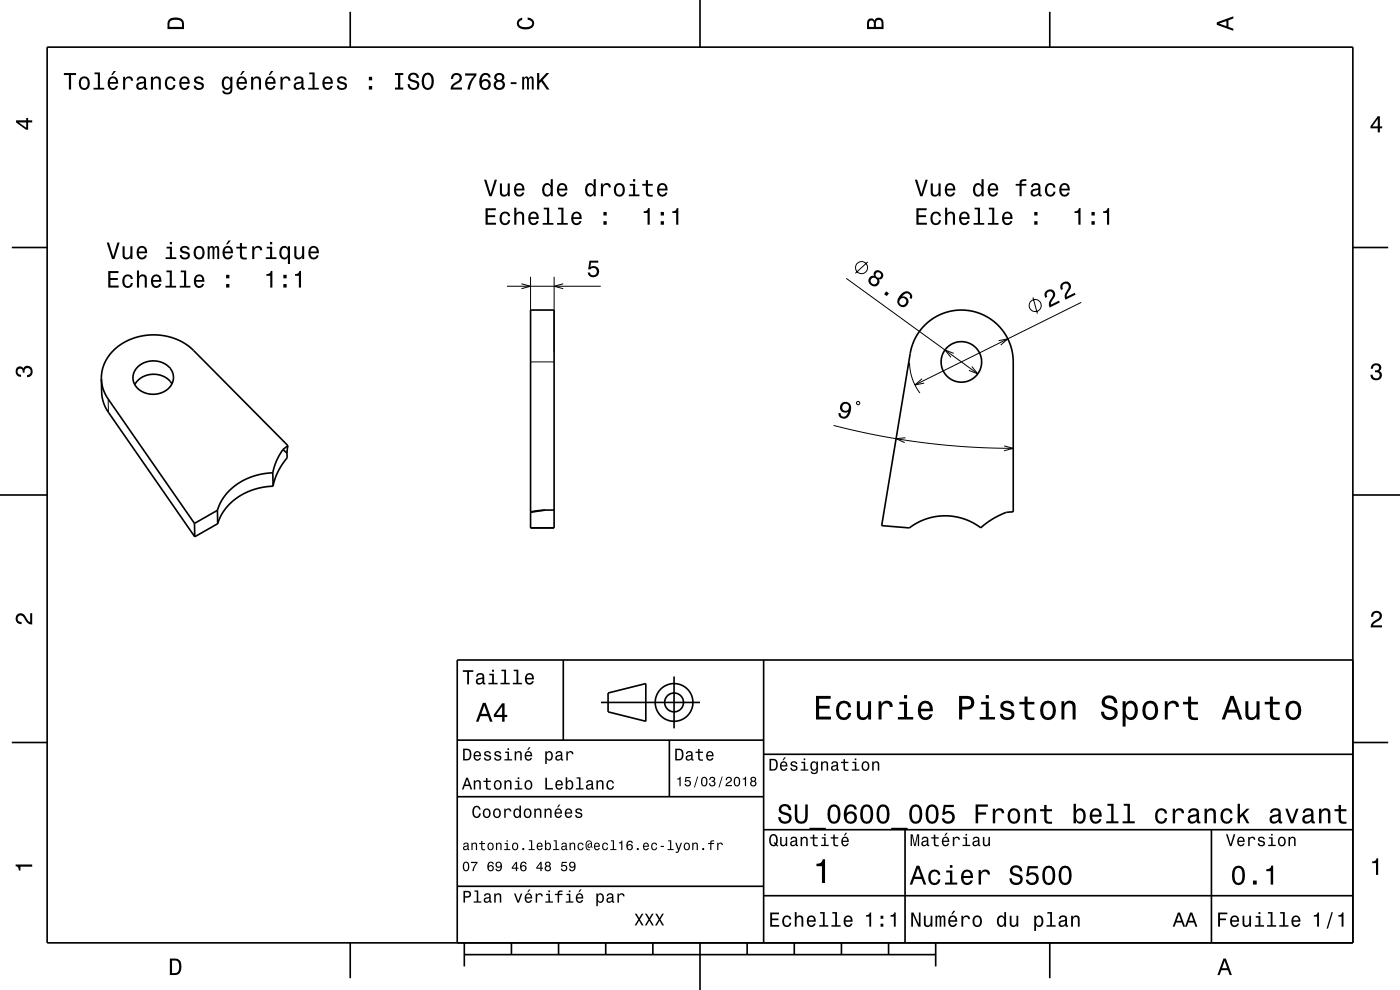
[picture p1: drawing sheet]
<svg xmlns="http://www.w3.org/2000/svg" width="297mm" height="210mm" viewBox="0 0 297 210" stroke-linecap="round" stroke-linejoin="round" font-family="sans-serif">
<g fill="none" stroke="#000" stroke-width=".21">
<path d="M112.6 58.7v16.1M117.6 58.7v16.1M179.5 59l27.9 20.3M184.1 55.6l-2.6 2.4M107.6 60.7h19.8M110.6 60.2l2 .5-2 .5M112.6 76.8h5M119.5 60.2l-1.9 .5 1.9 .5M192.9 77a11 11 0 0 0 2.2 6.4M202.3 75l-1.8-.8 1.2 1.6M206.2 77.7l1.2 1.6-1.8-.7M211.8 72.3l2-.4-1.5 1.3"/>
<path d="M219.1 63.1l1 3.4M229.4 64.1l-35.3 17.6M22.9 84.6l.1 2.9M176.8 90.2l9.8 2.2 9.9 1.6 8.9 .8 9.5 .3M181.7 85.3l.5-.1 .2 .5-.6 .1zM192.1 92.9l-2 .2 1.8 .8M195.6 80.3l-1.5 1.4 2-.4M213 94.6l1.9 .5-1.9 .5"/>
<circle cx="182.8" cy="56.8" r="1.28"/>
<circle cx="219.6" cy="64.8" r="1.28"/>
</g>
<g fill="none" stroke="#000" stroke-width=".35">
<path d="M10 10h277v190h-277zM74.3 2.5v7.5M148.5 0v10M222.7 2.5v7.5M2.5 52.5h7.5M287 52.5h7.5M29.2 77.9a4.7 4.7 0 0 1 7.5 1.3 3.7 3.7 0 0 1-3.9 4.4 3.9 3.9 0 0 1-4.5-4l.3-1zM112.6 65.8h5v46.2h-5zM196.1 69a11 11 0 0 1 12-2.4 11 11 0 0 1 6.8 10.2v31.8a8.8 8.8 0 0 0-4.7 1.7l-1.7 1.3a.5 .5 0 0 1-.8 .1 12.5 12.5 0 0 0-14.8 .3l-5.9-.5 6.1-36.5a11 11 0 0 1 3-6zM21.5 80.3l.1 2.9a7.8 7.8 0 0 0 1.4 4.3l18.3 26.4M21.5 80.3a7.8 7.8 0 0 0 1.4 4.3l18.4 26.4M21.5 80.3a9.5 9.5 0 0 1 7.6-8.8l2.2-.4 2-.1 2.4 .4 2.1 .7a10.7 10.7 0 0 1 3.2 2.2l20.1 20.2"/>
<path d="M36.5 81.4a4.7 4.7 0 0 0-7.9 .2M60 95.4l.9 .7M60 95.4l-1.3 2.4-.8 2.5M60.9 96.1v1l-1 1.4-.9 1.6-.7 1.6-.4 1.4M61.1 94.5l-.2 1.6M61.1 94.5l-1.1 .9M0 105h10M41.3 111v2.9M46.1 108.3l.1 2.8M46.1 108.3l-4.8 2.7M46.2 111.1l-4.9 2.8M57.9 100.3l-2.3 .2-1.9 .5-1.8 .8-1.6 .9-1.4 1.2-1.2 1.3-.9 1.5-.7 1.6"/>
<path d="M57.9 100.3v2.8M57.9 103.1l-2 .2-1.9 .5-1.8 .7-1.8 1-1.5 1.2-1.2 1.3-.9 1.5-.6 1.6M115.7 108.2l-3.1 .5M115.7 108.2l-3.1 .4M115.7 108.2h1.9M287 105h10M119.5 140v17M162 140v60M287 140h-190v60M2.5 157.5h7.5M97 157h65M127.5 149h21"/>
<path d="M129 147l8-2v8l-8-2zM142 157v12M143 143.5v11M287 157.5h7.5M97 169h65M162 176h125M162 160h125M192 176v24M257 176v24M97 188h65M162 190h125M74.3 200v7.5"/>
<path d="M98.5 202.5h100M98.5 200v5M108.5 200v2.5M118.5 200v2.5M128.5 200v2.5M138.5 200v2.5M148.5 200v10M158.5 200v2.5M168.5 200v2.5M178.5 200v2.5M188.5 200v2.5M198.5 200v5"/>
<path d="M222.7 200v7.5"/>
<circle cx="203.9" cy="76.8" r="4.3"/>
<circle cx="143" cy="149" r="2"/>
<circle cx="143" cy="149" r="4"/>
</g>
<g fill="#000">
<path d="M13.6 15.5v.4h1v3.1h.5v-3.1h1v-.4zM17 16.6a1.53 1.53 0 0 0 .9 2.5 1.48 1.48 0 0 0 1.2-1.5 1.48 1.48 0 0 0-1.2-1.4l-.5 .1zM17.3 16.9a.67 .67 0 0 1 .8-.3 .67 .67 0 0 1 .5 .6 1.11 1.11 0 0 1-.7 1.5 1.17 1.17 0 0 1-.6-1.8zM20.1 15.4v.3h.7v2.9h-1v.4h2.3v-.4h-.9v-3.2zM24.1 15.1l-.5 .8h.3l.7-.8zM23.1 16.6a1.54 1.54 0 0 0 .8 2.5 1.06 1.06 0 0 0 1.1-.9h-.4l-.2 .4-.4 .1a.76 .76 0 0 1-.7-.9h1.8a1.16 1.16 0 0 0-.5-1.4 1.16 1.16 0 0 0-1.5 .2zM23.5 16.8a.66 .66 0 0 1 .8-.1 .66 .66 0 0 1 .3 .7h-1.3zM26.1 16.3v2.7h.5v-1.6a.66 .66 0 0 1 .3-.7 .66 .66 0 0 1 .8 .2l.1 .2h.4a.89 .89 0 0 0-.7-.9 .89 .89 0 0 0-1 .5v-.4zM29.3 16.4l-.3 .7h.4a.55 .55 0 0 1 .7-.6 .55 .55 0 0 1 .4 .8l-.2 .1a1 1 0 0 0-1.1 .2 1 1 0 0 0-.3 1 .93 .93 0 0 0 1.7 0l.1 .4h.6v-.3l-.3-.1v-1.6a1.02 1.02 0 0 0-1.7-.6zM29.4 17.9l1.1-.3a.77 .77 0 0 1-.2 .9 .77 .77 0 0 1-.9 .1zM32 16.3v2.7h.5v-1.6a.63 .63 0 0 1 .4-.7 .63 .63 0 0 1 .8 .3v2h.4v-1.8a.89 .89 0 0 0-.6-1 .89 .89 0 0 0-1.1 .5v-.4zM35.3 16.6a1.53 1.53 0 0 0 .8 2.5 1.06 1.06 0 0 0 1.1-1.1h-.4a.67 .67 0 0 1-.6 .7 .67 .67 0 0 1-.7-.6 1.12 1.12 0 0 1 .6-1.5 .59 .59 0 0 1 .7 .6h.4a1.09 1.09 0 0 0-.7-1 1.09 1.09 0 0 0-1.2 .4zM38.3 16.6a1.54 1.54 0 0 0 .8 2.5 1.07 1.07 0 0 0 1.1-.9h-.4l-.3 .4-.3 .1a.76 .76 0 0 1-.7-.9h1.8a1.16 1.16 0 0 0-.5-1.4 1.16 1.16 0 0 0-1.5 .2zM38.7 16.8a.66 .66 0 0 1 .8-.1 .66 .66 0 0 1 .3 .7h-1.3zM41.4 16.4a.75 .75 0 0 0-.2 .9 .75 .75 0 0 0 .7 .4l.9 .4a.63 .63 0 0 1-.6 .6 .63 .63 0 0 1-.7-.5h-.4a1.07 1.07 0 0 0 1.2 .9 1.07 1.07 0 0 0 .9-1.2l-.4-.4-1.1-.3a.54 .54 0 0 1 .4-.7 .54 .54 0 0 1 .6 .5h.5a1.03 1.03 0 0 0-.7-.9 1.03 1.03 0 0 0-1.1 .3zM47.3 16.6a1.57 1.57 0 0 0 .8 2.5l.4-.1 .4-.4a.73 .73 0 0 1-.3 1 .73 .73 0 0 1-1-.4h-.5a1.09 1.09 0 0 0 1.3 .9 1.09 1.09 0 0 0 .9-1.2v-2.6h-.4v.4l-.4-.4a.9 .9 0 0 0-1.2 .3zM47.7 16.9a.63 .63 0 0 1 .7-.3 .63 .63 0 0 1 .4 .6 1.11 1.11 0 0 1-.6 1.5 1.2 1.2 0 0 1-.5-1.8zM51.4 15.1l-.5 .8h.3l.7-.8zM50.5 16.6a1.54 1.54 0 0 0 .8 2.5 1.07 1.07 0 0 0 1.1-.9h-.5l-.2 .4-.4 .1a.76 .76 0 0 1-.7-.9h1.8a1.17 1.17 0 0 0-.5-1.4 1.17 1.17 0 0 0-1.4 .2zM50.8 16.8a.66 .66 0 0 1 .8-.1 .66 .66 0 0 1 .3 .7h-1.3zM53.3 16.3v2.7h.4v-1.6a.63 .63 0 0 1 .4-.7 .63 .63 0 0 1 .8 .3v2h.5v-1.8a.89 .89 0 0 0-.6-1 .89 .89 0 0 0-1.1 .5v-.4zM57.5 15.1l-.5 .8h.3l.7-.8zM56.5 16.6a1.55 1.55 0 0 0 .8 2.5 1.07 1.07 0 0 0 1.1-.9h-.4l-.2 .4-.4 .1a.76 .76 0 0 1-.7-.9h1.8a1.17 1.17 0 0 0-.5-1.4 1.17 1.17 0 0 0-1.5 .2zM56.9 16.8a.66 .66 0 0 1 .8-.1 .66 .66 0 0 1 .3 .7h-1.3zM59.5 16.3v2.7h.5v-1.6a.66 .66 0 0 1 .3-.7 .66 .66 0 0 1 .8 .2l.1 .2h.4a.89 .89 0 0 0-.7-.9 .89 .89 0 0 0-1 .5v-.4zM62.7 16.4l-.3 .7h.4a.55 .55 0 0 1 .7-.6 .55 .55 0 0 1 .3 .8l-.2 .1a1 1 0 0 0-1 .2 1 1 0 0 0-.3 1 .93 .93 0 0 0 1.7 0l.1 .4h.6v-.3l-.3-.1v-.2v-1.4a1.02 1.02 0 0 0-.7-.8 1.02 1.02 0 0 0-1 .2zM62.8 17.9l1.1-.3a.77 .77 0 0 1-.2 .9 .77 .77 0 0 1-.9 .1l-.1-.4zM65.6 15.4v.3h.7v2.9h-.9v.4h2.2v-.4h-.9v-3.2zM68.7 16.6a1.54 1.54 0 0 0 .8 2.5 1.07 1.07 0 0 0 1.1-.9h-.5l-.2 .4-.4 .1a.76 .76 0 0 1-.7-.9h1.8a1.16 1.16 0 0 0-.5-1.4 1.16 1.16 0 0 0-1.4 .2zM69 16.8a.66 .66 0 0 1 .8-.1 .66 .66 0 0 1 .4 .7h-1.4zM71.8 16.4a.75 .75 0 0 0-.2 .9 .75 .75 0 0 0 .7 .4l.8 .4a.63 .63 0 0 1-.6 .6 .63 .63 0 0 1-.6-.5h-.4a1.07 1.07 0 0 0 1.2 .9 1.07 1.07 0 0 0 .9-1.2l-.4-.4-1.1-.3a.54 .54 0 0 1 .4-.7 .54 .54 0 0 1 .6 .5h.4a1.03 1.03 0 0 0-.7-.9 1.03 1.03 0 0 0-1 .3zM78.3 18.2v.8h.7v-.8zM78.3 16.3v.7h.7v-.7zM83.8 15.5v.4h.6v2.7h-.6v.4h1.8v-.4h-.7v-2.7h.7v-.4zM86.9 15.7a.96 .96 0 0 0-.3 1.1 .96 .96 0 0 0 .9 .6 .77 .77 0 0 1 .9 .9 .84 .84 0 0 1-.9 .3 .84 .84 0 0 1-.6-.8h-.4a1.21 1.21 0 0 0 1.4 1.3 1.21 1.21 0 0 0 .8-1.8l-.8-.3a.71 .71 0 0 1-.9-.6 .7 .7 0 0 1 .8-.6 .7 .7 0 0 1 .6 .7h.5a1.16 1.16 0 0 0-.7-1.1 1.16 1.16 0 0 0-1.3 .3zM89.8 15.9a2.52 2.52 0 0 0 .4 3.1 1.21 1.21 0 0 0 1.7-1 1.94 1.94 0 0 0-.9-2.6l-.8 .1zM90.4 15.9l.3-.1a1.7 1.7 0 0 1 .4 2.8l-.4 .1a1.12 1.12 0 0 1-.8-1.5l.1-.6zM96 15.8l-.3 .4v.5h.4a.7 .7 0 0 1 .5-.8 .7 .7 0 0 1 .9 .5 .7 .7 0 0 1-.5 .9 1.8 1.8 0 0 0-1.4 1.7h2.4v-.4h-1.9a2.22 2.22 0 0 1 1.5-1.2 1.13 1.13 0 0 0 .1-1.7 1.13 1.13 0 0 0-1.7 .1zM98.7 15.6v.4h1.9a5.2 5.2 0 0 0-1.4 3h.5a5.3 5.3 0 0 1 1.4-3v-.4zM102.2 15.8a2.39 2.39 0 0 0 .2 3.2 1.16 1.16 0 0 0 1.5-.3 1.16 1.16 0 0 0-.2-1.6 1.16 1.16 0 0 0-1.5 0 1.02 1.02 0 0 1 .8-1.2 .58 .58 0 0 1 .6 .5h.5a1.12 1.12 0 0 0-.7-.9 1.12 1.12 0 0 0-1.2 .3zM102.2 17.9a.75 .75 0 0 1 1.4 0 .75 .75 0 0 1-1.4 0zM105.1 15.7a.84 .84 0 0 0 .2 1.4 1.11 1.11 0 0 0-.4 1.6 1.11 1.11 0 0 0 1.5 .3 1.03 1.03 0 0 0 .7-.9 1.03 1.03 0 0 0-.5-1 .89 .89 0 0 0 .4-1.1 .89 .89 0 0 0-1.1-.5zM105.2 18a.71 .71 0 0 1 1.4 0 .71 .71 0 0 1-1.4 0zM105.3 16.4a.6 .6 0 0 1 1.2 0 .6 .6 0 0 1-1.2 0zM108.4 17.4v.4h1.2v-.4zM110.8 16.3v2.7h.4v-1.8l.2-.6h.3l.1 .3v2.1h.4v-2.1l.4-.3 .2 .1v.4v1.9h.4v-1.9a.69 .69 0 0 0-.5-.9l-.5 .4-.2-.3-.3-.1-.5 .4v-.3zM113.9 15.5v3.5h.5v-1.3l.4-.4 1.2 1.7h.6l-1.5-2 1.4-1.5h-.6l-1.5 1.6v-1.6z" fill-rule="evenodd"/>
<path d="M36 4a2.18 2.18 0 0 0-.5 2.2h3.5v-1.2a1.43 1.43 0 0 0-1.7-1.3zM36.3 4.4a2.15 2.15 0 0 1 2.2 .3l.1 1h-2.6v-1z" fill-rule="evenodd"/>
<path d="M109.9 4.2l.9-.4v.4a.7 .7 0 0 0-.7 .5 .7 .7 0 0 0 .3 .8 1.7 1.7 0 0 0 2.5-.5 .9 .9 0 0 0-1-.8v-.5a1.24 1.24 0 0 1 1.4 1.1 1.24 1.24 0 0 1-1 1.4 2.22 2.22 0 0 1-2.5-.7l-.2-.5z" fill-rule="evenodd"/>
<path d="M184.2 4.2l-.3 .7v1.3h3.5v-1.3a.98 .98 0 0 0-.7-1.1 .98 .98 0 0 0-1.2 .6 .84 .84 0 0 0-1.3-.2zM184.5 4.5a.54 .54 0 0 1 .6-.1 .54 .54 0 0 1 .3 .6v.7h-1zM185.9 4.4a.62 .62 0 0 1 .8-.1 .62 .62 0 0 1 .3 .6v.8h-1.2z" fill-rule="evenodd"/>
<path d="M258.1 4.7v.6l3.5 1.2v-.4l-1-.4v-1.4l1-.4v-.4zM258.6 5l1.6-.5v1z" fill-rule="evenodd"/>
<path d="M3.4 25.5v.5l2.1 1.5h.5v-1.5h.8v-.5h-.8v-.5h-.4v.5zM4 26h1.6v1.1z" fill-rule="evenodd"/>
<path d="M102.7 38.1l1.1 3.5h.5l1.1-3.5h-.5l-.8 3-.9-3zM106 38.9v1.8a.89 .89 0 0 0 .7 1 .89 .89 0 0 0 1-.5v.4h.5v-2.7h-.5v1.6a.65 .65 0 0 1-.4 .8 .65 .65 0 0 1-.8-.3v-2.1zM109.3 39.2a1.54 1.54 0 0 0 .8 2.5 1.06 1.06 0 0 0 1.1-.9h-.4l-.2 .4-.4 .1a.76 .76 0 0 1-.7-.9h1.8a1.17 1.17 0 0 0-.5-1.4 1.17 1.17 0 0 0-1.5 .2zM109.7 39.4a.66 .66 0 0 1 .8-.1 .66 .66 0 0 1 .3 .7h-1.3zM115.3 39.2a1.57 1.57 0 0 0 .8 2.5l.4-.1 .3-.4v.4h.5v-3.6h-.5v1.3a.89 .89 0 0 0-1.5-.1zM115.6 39.5a.62 .62 0 0 1 .7-.3 .62 .62 0 0 1 .5 .6 1.11 1.11 0 0 1-.7 1.5 1.18 1.18 0 0 1-.5-1.8zM118.4 39.2a1.54 1.54 0 0 0 .8 2.5 1.06 1.06 0 0 0 1.1-.9h-.4l-.2 .4-.4 .1a.75 .75 0 0 1-.7-.9h1.8a1.16 1.16 0 0 0-.5-1.4 1.16 1.16 0 0 0-1.5 .2zM118.8 39.4a.66 .66 0 0 1 .8-.1 .66 .66 0 0 1 .3 .7h-1.3zM124.4 39.2a1.57 1.57 0 0 0 .8 2.5l.4-.1 .3-.4v.4h.5v-3.6h-.5v1.3a.89 .89 0 0 0-1.5-.1zM124.8 39.5a.62 .62 0 0 1 .6-.3 .62 .62 0 0 1 .5 .6 1.11 1.11 0 0 1-.7 1.5 1.19 1.19 0 0 1-.4-1.8zM127.5 38.9v2.7h.4v-1.5a.66 .66 0 0 1 .4-.8 .66 .66 0 0 1 .8 .2v.3h.5a.89 .89 0 0 0-.7-1 .89 .89 0 0 0-1 .6v-.5zM130.5 39.2a1.52 1.52 0 0 0 .9 2.5 1.48 1.48 0 0 0 1.2-1.4 1.48 1.48 0 0 0-1.2-1.5l-.5 .1zM130.9 39.5a.67 .67 0 0 1 .7-.3 .67 .67 0 0 1 .5 .6 1.11 1.11 0 0 1-.7 1.5 1.17 1.17 0 0 1-.5-1.8zM133.6 39v.4h.7v1.9h-.9v.3h2.3v-.3h-1v-2.3zM134.3 38v.5h.5v-.5zM137 38.2v.8h-.8v.4h.8v1.8a1.05 1.05 0 0 0 1.5 .5v-.4a.68 .68 0 0 1-1-.3v-1.6h1v-.4h-1v-.8zM139.7 39.2a1.54 1.54 0 0 0 .8 2.5 1.06 1.06 0 0 0 1.1-.9h-.5l-.2 .4-.4 .1a.76 .76 0 0 1-.7-.9h1.8a1.17 1.17 0 0 0-.5-1.4 1.17 1.17 0 0 0-1.4 .2zM140 39.4a.66 .66 0 0 1 .8-.1 .66 .66 0 0 1 .4 .7h-1.4z" fill-rule="evenodd"/>
<path d="M194.1 38.1l1.1 3.5h.5l1.1-3.5h-.5l-.8 3-.9-3zM197.4 38.9v1.8a.89 .89 0 0 0 .7 1 .89 .89 0 0 0 1-.5v.4h.4v-2.7h-.4v1.6a.64 .64 0 0 1-.4 .8 .64 .64 0 0 1-.8-.3v-2.1zM200.7 39.2a1.54 1.54 0 0 0 .8 2.5 1.05 1.05 0 0 0 1.1-.9h-.4l-.2 .4-.4 .1a.75 .75 0 0 1-.7-.9h1.8a1.16 1.16 0 0 0-.5-1.4 1.16 1.16 0 0 0-1.5 .2zM201.1 39.4a.66 .66 0 0 1 .8-.1 .66 .66 0 0 1 .3 .7h-1.3zM206.7 39.2a1.57 1.57 0 0 0 .8 2.5l.4-.1 .3-.4v.4h.5v-3.6h-.5v1.3a.89 .89 0 0 0-1.5-.1zM207 39.5a.62 .62 0 0 1 .7-.3 .62 .62 0 0 1 .5 .6 1.11 1.11 0 0 1-.7 1.5 1.19 1.19 0 0 1-.5-1.8zM209.8 39.2a1.54 1.54 0 0 0 .8 2.5 1.05 1.05 0 0 0 1.1-.9h-.4l-.2 .4-.4 .1a.75 .75 0 0 1-.7-.9h1.8a1.16 1.16 0 0 0-.5-1.4 1.16 1.16 0 0 0-1.5 .2zM210.2 39.4a.66 .66 0 0 1 .8-.1 .66 .66 0 0 1 .3 .7h-1.3zM215.5 39v.4h.8v2.2h.4v-2.2h1v-.4h-1l.1-.4 .3-.2h.6v-.4a1.04 1.04 0 0 0-1.4 .8v.2zM219 39.1l-.3 .6h.4a.55 .55 0 0 1 .7-.5 .55 .55 0 0 1 .4 .7l-.2 .1a1 1 0 0 0-1.1 .2 1 1 0 0 0-.2 1 .93 .93 0 0 0 1.6 .1l.1 .3h.6v-.3l-.3-.1v-1.6a1.02 1.02 0 0 0-.7-.8 1.02 1.02 0 0 0-1 .3zM219.2 40.6l1.1-.4a.77 .77 0 0 1-.2 .9 .77 .77 0 0 1-.9 .1l-.1-.3zM222 39.2a1.52 1.52 0 0 0 .8 2.5 1.05 1.05 0 0 0 1.1-1h-.4a.67 .67 0 0 1-.6 .6 .67 .67 0 0 1-.7-.6 1.12 1.12 0 0 1 .6-1.5 .6 .6 0 0 1 .7 .6h.4a1.09 1.09 0 0 0-.8-.9 1.09 1.09 0 0 0-1.1 .3zM225 39.2a1.54 1.54 0 0 0 .8 2.5 1.05 1.05 0 0 0 1.1-.9h-.4l-.3 .4-.3 .1a.75 .75 0 0 1-.7-.9h1.7a1.16 1.16 0 0 0-.4-1.4 1.16 1.16 0 0 0-1.5 .2zM225.4 39.4a.66 .66 0 0 1 .8-.1 .66 .66 0 0 1 .3 .7h-1.3z" fill-rule="evenodd"/>
<path d="M292.3 24.7l-1.6 2.1v.4h1.6v.9h.4v-.9h.5v-.4h-.5v-2.1zM292.3 25.2v1.6h-1.1z" fill-rule="evenodd"/>
<path d="M22.6 51.4l1.2 3.6h.5l1.1-3.6h-.5l-.9 3-.9-3zM26 52.2v1.8a.89 .89 0 0 0 .6 1 .89 .89 0 0 0 1.1-.5v.5h.4v-2.8h-.4v1.6a.64 .64 0 0 1-.4 .8 .64 .64 0 0 1-.8-.3l-.1-2.1zM29.3 52.5a1.54 1.54 0 0 0 .8 2.5 1.05 1.05 0 0 0 1.1-.8h-.5l-.2 .3-.4 .1a.76 .76 0 0 1-.7-.9h1.8a1.16 1.16 0 0 0-.5-1.3 1.16 1.16 0 0 0-1.4 .1zM29.6 52.7a.66 .66 0 0 1 .8-.1 .66 .66 0 0 1 .4 .8h-1.4zM35.3 52.3v.4h.7v1.9h-.9v.4h2.3v-.4h-.9v-2.3zM36 51.3v.5h.5v-.5zM38.4 52.4a.76 .76 0 0 0-.2 .8 .76 .76 0 0 0 .7 .5l.9 .4a.63 .63 0 0 1-.6 .6 .63 .63 0 0 1-.6-.6h-.5a1.07 1.07 0 0 0 1.2 .9 1.07 1.07 0 0 0 .9-1.2l-.4-.3-1.1-.3a.54 .54 0 0 1 .5-.7 .54 .54 0 0 1 .6 .5h.4a1.03 1.03 0 0 0-.7-.9 1.03 1.03 0 0 0-1.1 .3zM41.4 52.5a1.53 1.53 0 0 0 .8 2.5 1.48 1.48 0 0 0 1.2-1.4 1.48 1.48 0 0 0-1.2-1.5l-.5 .1zM41.7 52.8a.67 .67 0 0 1 .7-.2 .67 .67 0 0 1 .5 .5 1.11 1.11 0 0 1-.7 1.6 1.17 1.17 0 0 1-.5-1.9zM44.1 52.2v2.8h.4v-1.9a.49 .49 0 0 1 .3-.6l.3 .3v2.2h.4v-2.1l.3-.4 .2 .2 .1 .4v1.9h.4v-1.9a.69 .69 0 0 0-.5-1l-.6 .4-.2-.2-.3-.2-.5 .4v-.3zM48.5 51l-.5 .9h.3l.7-.9zM47.5 52.5a1.55 1.55 0 0 0 .8 2.5 1.06 1.06 0 0 0 1.1-.8h-.5l-.2 .3-.3 .1a.76 .76 0 0 1-.7-.9h1.7a1.17 1.17 0 0 0-.5-1.3 1.17 1.17 0 0 0-1.4 .1zM47.8 52.7a.66 .66 0 0 1 .8-.1 .66 .66 0 0 1 .4 .8h-1.3zM50.9 51.5v.8h-.8v.4h.8v1.8a1.04 1.04 0 0 0 1.5 .5v-.4a.68 .68 0 0 1-1-.3l-.1-1.6h1.1v-.4h-1.1v-.8zM53.5 52.2v2.8h.5v-1.6a.66 .66 0 0 1 .3-.8 .66 .66 0 0 1 .8 .3l.1 .2h.4a.89 .89 0 0 0-.7-.9 .89 .89 0 0 0-1 .5v-.5zM56.6 52.3v.4h.7v1.9h-.9v.4h2.2v-.4h-.9v-2.3zM57.3 51.3v.5h.4v-.5zM59.5 52.5a1.57 1.57 0 0 0 .8 2.5l.4-.1 .4-.4v1.5h.4v-3.8h-.4v.5l-.2-.3a.88 .88 0 0 0-1.4 .1zM59.9 52.8a.62 .62 0 0 1 .7-.2 .62 .62 0 0 1 .4 .5 1.12 1.12 0 0 1-.6 1.5 1.19 1.19 0 0 1-.5-1.8zM62.4 52.2v1.8a.89 .89 0 0 0 .6 1 .89 .89 0 0 0 1.1-.5v.5h.4v-2.8h-.4v1.6a.65 .65 0 0 1-.4 .8 .65 .65 0 0 1-.8-.3v-2.1zM65.7 52.5a1.54 1.54 0 0 0 .8 2.5 1.06 1.06 0 0 0 1.1-.8h-.4l-.3 .3-.3 .1a.76 .76 0 0 1-.7-.9h1.7a1.17 1.17 0 0 0-.4-1.3 1.17 1.17 0 0 0-1.5 .1zM66.1 52.7a.66 .66 0 0 1 .8-.1 .66 .66 0 0 1 .3 .8h-1.3z" fill-rule="evenodd"/>
<path d="M103 44.2v3.5h2.2v-.5h-1.7v-1.1h1.5v-.5h-1.5v-1h1.7v-.4zM106.3 45.3a1.53 1.53 0 0 0 .8 2.5 1.05 1.05 0 0 0 1.1-1.1h-.4a.67 .67 0 0 1-.6 .7 .67 .67 0 0 1-.7-.6 1.11 1.11 0 0 1 .6-1.5 .59 .59 0 0 1 .7 .6h.4a1.09 1.09 0 0 0-.7-1 1.09 1.09 0 0 0-1.2 .4zM109.1 44.1v3.6h.4v-1.6a.63 .63 0 0 1 .6-.8 .63 .63 0 0 1 .7 .7v1.7h.4v-1.8a.88 .88 0 0 0-.6-1 .88 .88 0 0 0-1.1 .5v-1.3zM112.4 45.3a1.54 1.54 0 0 0 .8 2.5 1.05 1.05 0 0 0 1.1-.9h-.5l-.2 .3-.4 .2a.76 .76 0 0 1-.7-1h1.8a1.16 1.16 0 0 0-.5-1.3 1.16 1.16 0 0 0-1.4 .2zM112.7 45.5a.66 .66 0 0 1 .8-.2 .66 .66 0 0 1 .3 .8h-1.3zM115.4 44.1v.3h.7v2.9h-1v.4h2.3v-.4h-.9v-3.2zM118.4 44.1v.3h.7v2.9h-.9v.4h2.2v-.4h-.9v-3.2zM121.5 45.3a1.54 1.54 0 0 0 .8 2.5 1.06 1.06 0 0 0 1.1-.9h-.5l-.2 .3-.4 .2a.76 .76 0 0 1-.7-1h1.8a1.17 1.17 0 0 0-.5-1.3 1.17 1.17 0 0 0-1.4 .2zM121.8 45.5a.66 .66 0 0 1 .8-.2 .66 .66 0 0 1 .3 .8h-1.3zM128 46.9v.8h.7v-.8zM128 45v.7h.7v-.7z" fill-rule="evenodd"/>
<path d="M125 55.3h1.9v.4h-1.5l-.2 1a1.21 1.21 0 0 1 1.8 .5 1.21 1.21 0 0 1-.8 1.7 1.21 1.21 0 0 1-1.5-1.1h.4a.79 .79 0 0 0 1.1 .5 .79 .79 0 0 0 .4-1.1 .79 .79 0 0 0-1.1-.3l-.3 .3h-.4z" fill-rule="evenodd"/>
<path d="M136.6 44.8v.4h.8v2.5h.4v-3.6h-.3a.77 .77 0 0 1-.9 .7zM140.2 46.9v.8h.7v-.8zM140.2 45v.7h.7v-.7zM142.6 44.8v.4h.8v2.5h.5v-3.6h-.3a.77 .77 0 0 1-1 .7z" fill-rule="evenodd"/>
<path d="M185.5 57.7l-.2 .4 .1 .4a1.11 1.11 0 0 0-1.2 1 1.11 1.11 0 0 0 1 1.2 1.03 1.03 0 0 0 1.1-.3 1.03 1.03 0 0 0 .1-1.1 .88 .88 0 0 0 1-.7 .88 .88 0 0 0-.5-1 .95 .95 0 0 0-1.4 .1zM184.7 59.6a.71 .71 0 0 1 1.4 0 .71 .71 0 0 1-1.4 0zM185.7 58.3a.6 .6 0 0 1 1.2 0 .6 .6 0 0 1-1.2 0zM188 61.8l-.4 .6 .5 .4 .5-.6zM191.1 62.5a1.63 1.63 0 0 0-.3 2.4 1.15 1.15 0 0 0 1.9-.6 1.15 1.15 0 0 0-1.3-1.4 1.03 1.03 0 0 1 1.4-.6 .59 .59 0 0 1 .2 .9l.4 .2a1.18 1.18 0 0 0-.5-1.5 1.18 1.18 0 0 0-1.5 .3zM190.7 64a.75 .75 0 0 1 1.5 0 .75 .75 0 0 1-1.5 0z" fill-rule="evenodd"/>
<path d="M194.4 44.2v3.5h2.2v-.5h-1.7v-1.1h1.5v-.5h-1.5v-1h1.7v-.4zM197.7 45.3a1.53 1.53 0 0 0 .8 2.5 1.05 1.05 0 0 0 1.1-1.1h-.4a.67 .67 0 0 1-.6 .7 .67 .67 0 0 1-.7-.6 1.12 1.12 0 0 1 .6-1.5 .59 .59 0 0 1 .7 .6h.4a1.09 1.09 0 0 0-.7-1 1.09 1.09 0 0 0-1.2 .4zM200.5 44.1v3.6h.4v-1.6a.63 .63 0 0 1 .4-.8 .63 .63 0 0 1 .8 .4l.1 2h.4v-1.8a.88 .88 0 0 0-.6-1 .88 .88 0 0 0-1.1 .5v-1.3zM203.8 45.3a1.54 1.54 0 0 0 .8 2.5 1.06 1.06 0 0 0 1-.9h-.4l-.2 .3-.4 .2a.76 .76 0 0 1-.7-1h1.8a1.17 1.17 0 0 0-.5-1.3 1.17 1.17 0 0 0-1.4 .2zM204.1 45.5a.66 .66 0 0 1 .8-.2 .66 .66 0 0 1 .3 .8h-1.3zM206.8 44.1v.3h.6v2.9h-.9v.4h2.3v-.4h-.9v-3.2zM209.8 44.1v.3h.7v2.9h-.9v.4h2.2v-.4h-.9v-3.2zM212.9 45.3a1.54 1.54 0 0 0 .8 2.5 1.06 1.06 0 0 0 1.1-.9h-.5l-.2 .3-.4 .2a.76 .76 0 0 1-.7-1h1.8a1.17 1.17 0 0 0-.5-1.3 1.17 1.17 0 0 0-1.4 .2zM213.2 45.5a.66 .66 0 0 1 .8-.2 .66 .66 0 0 1 .3 .8h-1.3zM219.4 46.9v.8h.7v-.8zM219.4 45v.7h.7v-.7z" fill-rule="evenodd"/>
<path d="M228 44.8v.4h.8v2.5h.4v-3.6h-.3a.78 .78 0 0 1-.9 .7zM231.5 46.9v.8h.7v-.8zM231.5 45v.7h.7v-.7zM234 44.8v.4h.8v2.5h.5v-3.6h-.3a.77 .77 0 0 1-1 .7z" fill-rule="evenodd"/>
<path d="M23 57.5v3.5h2.2v-.4h-1.8v-1.2h1.6v-.4h-1.6v-1.1h1.7v-.4zM26.2 58.6a1.53 1.53 0 0 0 .9 2.5 1.06 1.06 0 0 0 1.1-1.1h-.4a.67 .67 0 0 1-.7 .7 .67 .67 0 0 1-.7-.6 1.12 1.12 0 0 1 .7-1.5 .6 .6 0 0 1 .6 .6h.5a1.09 1.09 0 0 0-.8-1 1.09 1.09 0 0 0-1.2 .4zM29.1 57.4v3.6h.4v-1.6a.63 .63 0 0 1 .4-.7 .63 .63 0 0 1 .8 .3v2h.5v-1.8a.88 .88 0 0 0-.6-1 .88 .88 0 0 0-1.1 .5v-1.3zM32.3 58.6a1.54 1.54 0 0 0 .8 2.5 1.06 1.06 0 0 0 1.1-.9h-.4l-.3 .4-.3 .1a.76 .76 0 0 1-.7-.9h1.8a1.16 1.16 0 0 0-.5-1.4 1.16 1.16 0 0 0-1.5 .2zM32.7 58.8a.66 .66 0 0 1 .8-.1 .66 .66 0 0 1 .3 .7h-1.3zM35.3 57.4v.3h.7v2.9h-.9v.4h2.3v-.4h-1v-3.2zM38.3 57.4v.3h.7v2.9h-.9v.4h2.3v-.4h-.9v-3.2zM41.4 58.6a1.54 1.54 0 0 0 .8 2.5 1.06 1.06 0 0 0 1.1-.9h-.4l-.2 .4-.4 .1a.76 .76 0 0 1-.7-.9h1.8a1.16 1.16 0 0 0-.5-1.4 1.16 1.16 0 0 0-1.5 .2zM41.8 58.8a.66 .66 0 0 1 .8-.1 .66 .66 0 0 1 .3 .7h-1.3zM48 60.2v.8h.7v-.8zM48 58.3v.7h.7v-.7z" fill-rule="evenodd"/>
<path d="M56.5 58.1v.4h.8v2.5h.5v-3.5h-.4a.78 .78 0 0 1-.9 .6zM60.1 60.2v.8h.7v-.8zM60.1 58.3v.7h.7v-.7zM62.6 58.1v.4h.8v2.5h.5v-3.5h-.4a.77 .77 0 0 1-.9 .6z" fill-rule="evenodd"/>
<path d="M221.8 61.8a1.14 1.14 0 0 0 0 1.4l.4-.2a.71 .71 0 0 1 .1-1 .71 .71 0 0 1 .9 .1 .71 .71 0 0 1 0 .9 1.81 1.81 0 0 0-.5 2.2l2.1-1-.2-.4-1.7 .8a2.21 2.21 0 0 1 .9-1.7 1.11 1.11 0 0 0-.5-1.4 1.11 1.11 0 0 0-1.5 .3zM225.2 60.1a1.15 1.15 0 0 0-.1 1.4l.4-.2a.71 .71 0 0 1 .1-1 .71 .71 0 0 1 1 .1 .71 .71 0 0 1-.1 1 1.8 1.8 0 0 0-.5 2.2l2.2-1.1-.2-.4-1.7 .9a2.25 2.25 0 0 1 .8-1.7 1.11 1.11 0 0 0-.4-1.5 1.11 1.11 0 0 0-1.5 .3z" fill-rule="evenodd"/>
<path d="M291.1 77.4a1.08 1.08 0 0 1 1.4-.2 1.08 1.08 0 0 1 .4 1.2l-.3 .3a1.06 1.06 0 0 1 .5 1.3 1.06 1.06 0 0 1-1.2 .7 1.1 1.1 0 0 1-1.2-1.2h.5a.71 .71 0 0 0 1 .8 .71 .71 0 0 0 .1-1.3h-.6v-.4a.61 .61 0 0 0 .8-.3 .61 .61 0 0 0-.2-.8 .61 .61 0 0 0-.9 .2l-.1 .5h-.5z" fill-rule="evenodd"/>
<path d="M3.6 78a.86 .86 0 0 1 1.4 .2 1.06 1.06 0 0 1 1.2-.6 1.06 1.06 0 0 1 .7 1.2 1.1 1.1 0 0 1-1.2 1.2v-.4a.71 .71 0 0 0 .8-1 .71 .71 0 0 0-1.3-.1v.6h-.4a.61 .61 0 0 0-.3-.8 .61 .61 0 0 0-.8 .2 .61 .61 0 0 0 .2 .8l.6 .2v.4a1.15 1.15 0 0 1-1.2-.6 1.15 1.15 0 0 1 .3-1.3z" fill-rule="evenodd"/>
<path d="M178.4 85.7a1.13 1.13 0 0 0 0 1.5 1.13 1.13 0 0 0 1.5 .1 1.03 1.03 0 0 1-1.1 1.1 .56 .56 0 0 1-.4-.7l-.5-.1a1.18 1.18 0 0 0 1 1.2 1.18 1.18 0 0 0 1.3-.8 1.77 1.77 0 0 0-.6-2.7l-.5-.1zM178.7 86.4a.75 .75 0 0 1 1.5 0 .75 .75 0 0 1-1.5 0z" fill-rule="evenodd"/>
<path d="M3.6 130.4a1.22 1.22 0 0 1 2 .7l.4 .6 .4 .3v-1.9h.4v2.4a1.8 1.8 0 0 1-1.7-1.4 .71 .71 0 0 0-.9-.5 .71 .71 0 0 0-.5 .8 .71 .71 0 0 0 .9 .5v.5a1.18 1.18 0 0 1-1.2-.7 1.18 1.18 0 0 1 .2-1.3z" fill-rule="evenodd"/>
<path d="M291.2 129.9a1.18 1.18 0 0 1 1.9 .3 1.18 1.18 0 0 1-1 1.7l-.5 .3-.3 .5h1.9v.4h-2.4a1.8 1.8 0 0 1 1.4-1.8 .71 .71 0 0 0 .5-.8 .71 .71 0 0 0-.9-.5 .71 .71 0 0 0-.5 .8h-.4z" fill-rule="evenodd"/>
<path d="M98.2 158.8v2.5h.9a1.37 1.37 0 0 0 .7-2.2 1.56 1.56 0 0 0-1.6-.3zM98.6 159.1a.98 .98 0 0 1 1.1 .7 .98 .98 0 0 1-.6 1.2h-.5zM100.7 159.6a1.04 1.04 0 0 0-.2 1.2 1.04 1.04 0 0 0 1 .5l.5-.5h-.3l-.4 .3a.54 .54 0 0 1-.5-.7h1.3a.83 .83 0 0 0-.4-.9 .83 .83 0 0 0-1 .1zM100.9 159.7l.2-.1a.47 .47 0 0 1 .5 .1 .47 .47 0 0 1 .1 .5h-.9zM102.9 159.5l-.2 .1a.69 .69 0 0 0 .9 .9l.2 .1a.43 .43 0 0 1-.4 .5 .43 .43 0 0 1-.4-.4h-.3a.74 .74 0 0 0 .9 .7 .74 .74 0 0 0 .5-1l-1-.4a.38 .38 0 0 1 .3-.5 .38 .38 0 0 1 .4 .4h.3a.78 .78 0 0 0-1.2-.4zM105.1 159.5l-.2 .1a.69 .69 0 0 0 .9 .9l.2 .1a.43 .43 0 0 1-.4 .5 .43 .43 0 0 1-.5-.4h-.3a.74 .74 0 0 0 .9 .7 .74 .74 0 0 0 .5-1l-.9-.4a.38 .38 0 0 1 .3-.5 .38 .38 0 0 1 .4 .4h.3a.77 .77 0 0 0-1.2-.4zM107.2 159.4v.3h.5v1.3h-.7v.3h1.6v-.3h-.6v-1.6zM107.7 158.7v.4h.3v-.4zM109.2 159.4v1.9h.3v-1.1a.45 .45 0 0 1 .4-.6 .45 .45 0 0 1 .5 .5v1.2h.3v-1.3a.63 .63 0 0 0-.5-.7 .63 .63 0 0 0-.7 .4v-.3zM112.2 158.5l-.4 .6h.3l.5-.6zM111.5 159.6a1.04 1.04 0 0 0-.2 1.2 1.04 1.04 0 0 0 1.1 .5l.5-.5h-.3l-.5 .3a.54 .54 0 0 1-.5-.7h1.3a.83 .83 0 0 0-.4-.9 .83 .83 0 0 0-1 .1zM111.8 159.7l.1-.1a.48 .48 0 0 1 .5 .1 .48 .48 0 0 1 .2 .5h-1zM115.7 159.4v2.7h.3v-1.1a.66 .66 0 0 0 .7 .4 .66 .66 0 0 0 .5-.6 .91 .91 0 0 0 0-1.1 .91 .91 0 0 0-1-.3l-.2 .3v-.3zM116.1 159.8a.45 .45 0 0 1 .5-.2 .45 .45 0 0 1 .3 .4 .65 .65 0 0 1 .1 .8 .65 .65 0 0 1-.7 .2 .98 .98 0 0 1-.2-1.2zM118.1 159.5l-.2 .4h.3a.39 .39 0 0 1 .4-.3 .39 .39 0 0 1 .3 .5h-.1a.65 .65 0 0 0-1 .4 .65 .65 0 0 0 .6 .9l.6-.3 .1 .2h.4v-.2l-.2-.1v-1.1a.72 .72 0 0 0-.5-.6 .72 .72 0 0 0-.7 .2zM118.2 160.6l.8-.3a.55 .55 0 0 1-.2 .7 .55 .55 0 0 1-.6 0zM120.1 159.4v1.9h.4v-1.1a.47 .47 0 0 1 .2-.6 .47 .47 0 0 1 .6 .2v.2h.4a.64 .64 0 0 0-.5-.7 .64 .64 0 0 0-.8 .4v-.3z" fill-rule="evenodd"/>
<path d="M98.2 142.2v.3h.9v2.7h.4v-2.7h.9v-.3zM101.3 143l-.3 .5h.4a.47 .47 0 0 1 .5-.4 .47 .47 0 0 1 .4 .6l-.2 .1a.84 .84 0 0 0-1 .2 .84 .84 0 0 0 0 1.1 .9 .9 0 0 0 1.3-.2l.1 .2 .5 .1v-.3l-.3-.1v-1.3a.87 .87 0 0 0-1.4-.5zM101.4 144.3l.9-.3a.66 .66 0 0 1-.1 .7 .66 .66 0 0 1-.8 .1zM103.8 142.9v.3h.6v1.6h-.8v.4h2v-.4h-.8v-1.9zM104.4 142.1v.4h.4v-.4zM106.4 142.1v.3h.6v2.4h-.8v.4h1.9v-.4h-.7v-2.7zM109 142.1v.3h.6v2.4h-.8v.4h1.9v-.4h-.7v-2.7zM111.6 143.1a1.32 1.32 0 0 0 .7 2.1 .9 .9 0 0 0 .9-.7h-.3l-.2 .3-.4 .1a.65 .65 0 0 1-.6-.8h1.6a1 1 0 0 0-.4-1.2 1 1 0 0 0-1.3 .2zM111.9 143.3a.57 .57 0 0 1 .7-.1 .57 .57 0 0 1 .3 .6h-1.2z" fill-rule="evenodd"/>
<path d="M102.4 149.1l-1.4 4h.5l.4-1.2h1.6l.4 1.2h.6l-1.5-4zM102.7 149.7l.7 1.7h-1.3zM106.5 149.2l-1.7 2.4v.5h1.7v1h.5v-1h.6v-.5h-.6v-2.4zM106.5 149.9v1.7h-1.3z" fill-rule="evenodd"/>
<path d="M143.2 158.8v2.5h.9a1.37 1.37 0 0 0 .7-2.2 1.56 1.56 0 0 0-1.6-.3zM143.6 159.1a.98 .98 0 0 1 1.1 .7 .98 .98 0 0 1-.6 1.2h-.5zM145.7 159.5l-.2 .4h.3a.39 .39 0 0 1 .5-.3 .39 .39 0 0 1 .3 .5h-.2a.65 .65 0 0 0-.9 .4 .65 .65 0 0 0 .5 .9l.7-.3v.2h.4v-.2l-.1-.1-.1-1.1a.73 .73 0 0 0-.4-.6 .73 .73 0 0 0-.8 .2zM145.8 160.6l.8-.3a.55 .55 0 0 1-.1 .7 .55 .55 0 0 1-.7 0zM148.1 158.9v.5h-.5v.3h.5v1.3a.75 .75 0 0 0 1 .4v-.3a.48 .48 0 0 1-.7-.3v-1.1h.7v-.3h-.7v-.5zM150 159.6a1.04 1.04 0 0 0-.2 1.2 1.04 1.04 0 0 0 1.1 .5l.5-.5h-.4l-.4 .3a.54 .54 0 0 1-.5-.7h1.3a.83 .83 0 0 0-.4-.9 .83 .83 0 0 0-1 .1zM150.3 159.7l.1-.1a.48 .48 0 0 1 .5 .1 .48 .48 0 0 1 .2 .5h-1z" fill-rule="evenodd"/>
<path d="M173.1 147.6v5h3.2v-.6h-2.5v-1.7h2.2v-.6h-2.2v-1.5h2.4v-.6zM177.8 149.2a2.59 2.59 0 0 0 .5 3.4 1.58 1.58 0 0 0 2.3-1.4h-.6a.95 .95 0 0 1-.9 1 .95 .95 0 0 1-1-.9 1.59 1.59 0 0 1 .9-2.1 .85 .85 0 0 1 .9 .8h.7a1.56 1.56 0 0 0-1.1-1.3 1.56 1.56 0 0 0-1.7 .5zM181.8 148.8v2.5a1.27 1.27 0 0 0 .9 1.4 1.27 1.27 0 0 0 1.5-.7v.6h.6v-3.8h-.6v2.2a.92 .92 0 0 1-.6 1.1 .92 .92 0 0 1-1.2-.4v-2.9zM186.4 148.8v3.8h.6v-2.2a.95 .95 0 0 1 .5-1.1 .95 .95 0 0 1 1.2 .3l.1 .4h.6a1.28 1.28 0 0 0-1-1.4 1.28 1.28 0 0 0-1.4 .8v-.6zM190.8 148.9v.5h1v2.7h-1.3v.5h3.2v-.5h-1.3v-3.2zM191.8 147.4v.8h.6v-.8zM195.1 149.2a2.62 2.62 0 0 0 .5 3.4 1.57 1.57 0 0 0 2.2-1.1h-.6l-.3 .5-.5 .2a1.08 1.08 0 0 1-1-1.3h2.5a1.66 1.66 0 0 0-.7-2 1.66 1.66 0 0 0-2.1 .3zM195.6 149.5a.94 .94 0 0 1 1.2-.2 .94 .94 0 0 1 .5 1h-1.9zM203.5 147.6v5h.6v-2.1h.8a1.47 1.47 0 0 0 1.8-1.2 1.47 1.47 0 0 0-1.5-1.7zM204.1 148.2a1.6 1.6 0 0 1 1.8 .5 .86 .86 0 0 1 0 .9 .86 .86 0 0 1-.9 .3h-.9zM208.1 148.9v.5h1v2.7h-1.3v.5h3.3v-.5h-1.3v-3.2zM209.1 147.4v.8h.7v-.8zM212.6 148.9a1.08 1.08 0 0 0-.3 1.2 1.08 1.08 0 0 0 1 .7l1.1 .4a.57 .57 0 0 1 .2 .6 .57 .57 0 0 1-.5 .4 .96 .96 0 0 1-1.4-.8h-.6a1.6 1.6 0 0 0 1.3 1.4 1.6 1.6 0 0 0 1.7-.8 1.13 1.13 0 0 0-1-1.6l-1.1-.3-.2-.4a.87 .87 0 0 1 .9-.5 .87 .87 0 0 1 .8 .6h.6a1.41 1.41 0 0 0-2.1-1.1zM217.4 147.8v1.1h-1.1v.5h1.1v2.6l.2 .4 .4 .3h1.4v-.5a.97 .97 0 0 1-1.4-.5v-2.3h1.4v-.5h-1.4v-1.1zM221.1 149.2a2.56 2.56 0 0 0 .5 3.4 1.72 1.72 0 0 0 1.8-.2 1.72 1.72 0 0 0 .6-1.7 1.7 1.7 0 0 0-.9-1.9 1.7 1.7 0 0 0-2 .4zM221.6 149.6a.96 .96 0 0 1 1-.4 .96 .96 0 0 1 .7 .8 1.59 1.59 0 0 1-1 2.2 1.19 1.19 0 0 1-1-1.5zM225.2 148.8v3.8h.6v-2.2a.97 .97 0 0 1 .5-1.1 .97 .97 0 0 1 1.1 .2l.1 .7v2.4h.7v-2.5a1.27 1.27 0 0 0-.9-1.4 1.27 1.27 0 0 0-1.5 .6v-.5zM234.1 147.9a1.38 1.38 0 0 0-.3 1.5 1.38 1.38 0 0 0 1.3 .9 1.25 1.25 0 0 1 1.4 .9 1.15 1.15 0 0 1-1.3 .9 1.15 1.15 0 0 1-1-1.1h-.7a1.8 1.8 0 0 0 1.7 1.8 1.8 1.8 0 0 0 1.9-1.6 1.46 1.46 0 0 0-1.5-1.4l-.6-.2a.83 .83 0 0 1-.5-1.1 .83 .83 0 0 1 1.2-.3l.5 .5 .1 .4h.7a1.67 1.67 0 0 0-1-1.6 1.67 1.67 0 0 0-1.9 .4zM238.2 148.8v5.3h.6v-2.1a1.32 1.32 0 0 0 1.4 .7 1.32 1.32 0 0 0 1.1-1.1 2.43 2.43 0 0 0-.8-2.8 1.21 1.21 0 0 0-1.7 .5v-.5zM239.1 149.6a.9 .9 0 0 1 .9-.4 .9 .9 0 0 1 .7 .8 1.61 1.61 0 0 1-.9 2.2 1.18 1.18 0 0 1-1-1.5zM242.8 149.2a2.56 2.56 0 0 0 .5 3.4 1.72 1.72 0 0 0 1.8-.2 1.72 1.72 0 0 0 .6-1.7 1.7 1.7 0 0 0-.9-1.9 1.7 1.7 0 0 0-2 .4zM243.3 149.6a.96 .96 0 0 1 1-.4 .96 .96 0 0 1 .7 .8 1.59 1.59 0 0 1-1 2.2 1.19 1.19 0 0 1-1-1.5zM247.1 148.8v3.8h.6v-2.2a.95 .95 0 0 1 .5-1.1 .95 .95 0 0 1 1.2 .3l.1 .4h.6a1.28 1.28 0 0 0-1-1.4 1.28 1.28 0 0 0-1.4 .8v-.6zM252 147.8v1.1h-1v.5h1l.1 2.6 .2 .4 .4 .3h1.4v-.5a.97 .97 0 0 1-1.4-.5v-2.3h1.4v-.5h-1.4v-1.1zM261 147.6l-1.8 5h.6l.6-1.4h2l.5 1.4h.7l-1.9-5zM261.4 148.3l.7 2.2h-1.5zM264.2 148.8v2.5a1.27 1.27 0 0 0 .9 1.4 1.27 1.27 0 0 0 1.5-.7v.6h.6v-3.8h-.6v2.2a.92 .92 0 0 1-.6 1.1 .92 .92 0 0 1-1.1-.4l-.1-2.9zM269.4 147.8v1.1h-1.1v.5h1.1v2.6l.2 .4 .4 .3 .7 .1 .8-.1v-.5a.97 .97 0 0 1-1.4-.5l-.1-2.3h1.5v-.5h-1.5v-1.1zM273.1 149.2a2.56 2.56 0 0 0 .6 3.4 1.72 1.72 0 0 0 1.8-.2 1.72 1.72 0 0 0 .6-1.7 1.7 1.7 0 0 0-.9-1.9 1.7 1.7 0 0 0-2.1 .4zM273.6 149.6a.96 .96 0 0 1 1-.4 .96 .96 0 0 1 .7 .8 1.59 1.59 0 0 1-.9 2.2 1.19 1.19 0 0 1-1.1-1.5z" fill-rule="evenodd"/>
<path d="M98.9 165l-.9 2.5h.3l.3-.8h1l.2 .8h.4l-.9-2.5zM99.1 165.3l.4 1.1h-.8zM100.5 165.5v2h.3v-1.1a.45 .45 0 0 1 .4-.7 .45 .45 0 0 1 .5 .6v1.2h.3v-1.3a.63 .63 0 0 0-.4-.7 .63 .63 0 0 0-.8 .3v-.3zM103.1 165v.6h-.5v.3h.5v1.3a.74 .74 0 0 0 1 .3v-.3a.49 .49 0 0 1-.7-.2v-1.1h.7v-.3h-.7v-.6zM105 165.7a1.04 1.04 0 0 0-.2 1.3 1.04 1.04 0 0 0 1.1 .5 1.04 1.04 0 0 0 .5-1.3 1.04 1.04 0 0 0-1.2-.7zM105.2 165.9a.48 .48 0 0 1 .5-.1 .48 .48 0 0 1 .4 .4 .66 .66 0 0 1 0 .7 .66 .66 0 0 1-.7 .3 .97 .97 0 0 1-.2-1.3zM107 165.5v2h.3v-1.1a.45 .45 0 0 1 .4-.7 .45 .45 0 0 1 .5 .6v1.2h.3v-1.3a.63 .63 0 0 0-.4-.7 .63 .63 0 0 0-.8 .3v-.3zM109.3 165.6v.3h.5v1.3h-.6v.3h1.6v-.3h-.6v-1.6zM109.8 164.9v.3h.4v-.3zM111.5 165.7a1.04 1.04 0 0 0-.2 1.3 1.04 1.04 0 0 0 1.1 .5 1.04 1.04 0 0 0 .5-1.3 1.04 1.04 0 0 0-1.2-.7zM111.7 165.9a.48 .48 0 0 1 .5-.1 .48 .48 0 0 1 .4 .4 .66 .66 0 0 1 0 .7 .66 .66 0 0 1-.7 .3 .97 .97 0 0 1-.2-1.3zM115.7 165v2.5h1.6v-.3h-1.3v-2.2zM118 165.7a1.04 1.04 0 0 0-.2 1.2 1.04 1.04 0 0 0 1.1 .6l.5-.6h-.3l-.5 .4a.54 .54 0 0 1-.5-.7h1.3a.83 .83 0 0 0-.3-1 .83 .83 0 0 0-1.1 .1zM118.3 165.9l.1-.1a.47 .47 0 0 1 .5 .1 .47 .47 0 0 1 .2 .4h-1zM120 164.9v2.6h.3v-.3a.66 .66 0 0 0 .7 .3 .66 .66 0 0 0 .6-.6 .9 .9 0 0 0 0-1 .9 .9 0 0 0-1-.3l-.3 .2v-.9zM120.5 165.9a.45 .45 0 0 1 .4-.1 .45 .45 0 0 1 .4 .4v.3a.6 .6 0 0 1-.5 .8 .85 .85 0 0 1-.3-1.4zM122.3 164.9v.2h.5v2.1h-.6v.3h1.6v-.3h-.7v-2.3zM124.6 165.6l-.2 .5h.3a.39 .39 0 0 1 .4-.4 .39 .39 0 0 1 .3 .6h-.1a.65 .65 0 0 0-1 .4 .65 .65 0 0 0 .6 .8l.6-.3 .1 .2 .4 .1v-.3h-.2v-1.1a.73 .73 0 0 0-.5-.6 .73 .73 0 0 0-.7 .1zM124.7 166.7l.8-.2a.55 .55 0 0 1-.2 .6 .55 .55 0 0 1-.6 .1zM126.5 165.5v2h.3v-1.1a.45 .45 0 0 1 .4-.7 .45 .45 0 0 1 .5 .6v1.2h.3v-1.3a.63 .63 0 0 0-.4-.7 .63 .63 0 0 0-.8 .3v-.3zM128.9 165.7a1.04 1.04 0 0 0-.2 1.2 1.04 1.04 0 0 0 1.1 .6l.4-.4v-.3h-.3l-.3 .4a.73 .73 0 0 1-.6-.7 .73 .73 0 0 1 .7-.7l.2 .4h.3a.78 .78 0 0 0-.5-.7 .78 .78 0 0 0-.8 .2z" fill-rule="evenodd"/>
<path d="M100.4 171.2a1.45 1.45 0 0 0 .7 2.3 .94 .94 0 0 0 .9-1h-.3a.59 .59 0 0 1-.8 .7 1.31 1.31 0 0 1 .2-2l.3 .1 .2 .4h.4a.85 .85 0 0 0-.6-.8 .85 .85 0 0 0-1 .3zM102.6 171.7a1.04 1.04 0 0 0-.1 1.3 1.04 1.04 0 0 0 1.1 .5 1.04 1.04 0 0 0 .5-1.3 1.04 1.04 0 0 0-1.2-.7zM102.9 171.9a.48 .48 0 0 1 .5-.1 .48 .48 0 0 1 .3 .4 .66 .66 0 0 1 0 .7 .66 .66 0 0 1-.7 .3 .98 .98 0 0 1-.1-1.3zM104.8 171.7a1.04 1.04 0 0 0-.1 1.3 1.04 1.04 0 0 0 1.1 .5 1.04 1.04 0 0 0 .5-1.3 1.04 1.04 0 0 0-1.2-.7zM105 171.9a.48 .48 0 0 1 .5-.1 .48 .48 0 0 1 .4 .4 .66 .66 0 0 1 0 .7 .66 .66 0 0 1-.7 .3 .97 .97 0 0 1-.2-1.3zM107 171.5v2h.3v-1.1a.47 .47 0 0 1 .2-.6 .47 .47 0 0 1 .6 .2l.1 .1h.3a.64 .64 0 0 0-.5-.6 .64 .64 0 0 0-.7 .4v-.4zM109.1 171.7a1.06 1.06 0 0 0-.2 1.2 1.06 1.06 0 0 0 .9 .6l.4-.3v.3h.3v-2.6h-.3v.9a.63 .63 0 0 0-1.1-.1zM109.4 171.9a.44 .44 0 0 1 .4-.1 .44 .44 0 0 1 .4 .4 .65 .65 0 0 1 0 .7 .65 .65 0 0 1-.7 .3l-.2-.4zM111.3 171.7a1.04 1.04 0 0 0-.1 1.3 1.04 1.04 0 0 0 1.1 .5 1.04 1.04 0 0 0 .5-1.3 1.04 1.04 0 0 0-1.2-.7zM111.5 171.9a.48 .48 0 0 1 .6-.1 .48 .48 0 0 1 .3 .4 .66 .66 0 0 1 0 .7 .66 .66 0 0 1-.7 .3 .98 .98 0 0 1-.2-1.3zM113.4 171.5v2h.3v-1.1a.45 .45 0 0 1 .3-.7 .45 .45 0 0 1 .5 .6v1.2h.4v-1.3a.63 .63 0 0 0-.5-.7 .63 .63 0 0 0-.7 .3v-.3zM115.5 171.5v2h.3v-1.1a.45 .45 0 0 1 .3-.6 .45 .45 0 0 1 .6 .2v1.5h.3v-1.3a.63 .63 0 0 0-.4-.7 .63 .63 0 0 0-.8 .3v-.3zM118.5 170.7l-.3 .6h.2l.5-.6zM117.9 171.7a1.04 1.04 0 0 0-.2 1.2 1.04 1.04 0 0 0 1 .6l.5-.6h-.3l-.4 .4a.54 .54 0 0 1-.5-.7h1.2a.83 .83 0 0 0-.3-1 .83 .83 0 0 0-1 .1zM118.1 171.9l.1-.1a.47 .47 0 0 1 .5 .1 .47 .47 0 0 1 .2 .4h-.9zM120 171.7a1.04 1.04 0 0 0-.2 1.2 1.04 1.04 0 0 0 1.1 .6l.5-.6h-.3l-.5 .4a.53 .53 0 0 1-.5-.7h1.3a.83 .83 0 0 0-.3-1 .83 .83 0 0 0-1.1 .1zM120.3 171.9l.1-.1a.48 .48 0 0 1 .5 .1 .48 .48 0 0 1 .2 .4h-1zM122.2 171.6l-.1 .2a.69 .69 0 0 0 .8 .9l.3 .1a.43 .43 0 0 1-.4 .5 .43 .43 0 0 1-.5-.4h-.3a.74 .74 0 0 0 .9 .7 .74 .74 0 0 0 .5-1.1l-1-.3a.38 .38 0 0 1 .3-.5 .38 .38 0 0 1 .5 .3h.3a.77 .77 0 0 0-1.3-.4z" fill-rule="evenodd"/>
<path d="M143.7 165.1v.3h.4v1.4h.3v-2zM145.4 164.8l-.1 1.1h.2a.46 .46 0 0 1 .7-.2 .46 .46 0 0 1 0 .8 .46 .46 0 0 1-.7-.2h-.3a.69 .69 0 0 0 .9 .6 .69 .69 0 0 0 .4-1 .69 .69 0 0 0-1-.3l.1-.5h.9v-.3zM147.9 164.7l-.7 2.3h.2l.7-2.3zM148.9 165a1.15 1.15 0 0 0 .5 1.8 1.16 1.16 0 0 0 .5-1.8 .63 .63 0 0 0-1 0zM149.2 165.1l.2-.1a.98 .98 0 0 1 0 1.6l-.2-.1-.2-.3v-.7zM150.6 164.9l-.1 .5h.2a.35 .35 0 0 1 .2-.4 .35 .35 0 0 1 .5 .1 .35 .35 0 0 1-.2 .5h-.2v.2a.42 .42 0 0 1 .5 .4 .42 .42 0 0 1-.4 .5 .42 .42 0 0 1-.4-.6h-.3a.66 .66 0 0 0 .9 .7 .66 .66 0 0 0 .2-1.1 .58 .58 0 0 0 0-.9 .58 .58 0 0 0-.9 .1zM153.1 164.7l-.7 2.3h.2l.7-2.3zM154.1 164.9l-.2 .6h.3a.4 .4 0 0 1 .3-.5 .4 .4 0 0 1 .5 .3 .4 .4 0 0 1-.3 .5l-.2 .1a.93 .93 0 0 0-.6 .9h1.4v-.3h-1.1l.5-.4a.67 .67 0 0 0 .5-1 .67 .67 0 0 0-1.1-.2zM155.8 165a1.15 1.15 0 0 0 .5 1.8 1.16 1.16 0 0 0 .5-1.8 .63 .63 0 0 0-1 0zM156.1 165.1l.2-.1a.98 .98 0 0 1 0 1.6l-.2-.1-.2-.3v-.7zM157.6 165.1v.3h.4v1.4h.3v-2zM159.4 164.9l-.2 .5 .2 .3a.62 .62 0 0 0-.1 .9 .62 .62 0 0 0 1 0 .62 .62 0 0 0-.1-.9 .57 .57 0 0 0 0-.9 .57 .57 0 0 0-.8 .1zM159.4 166.2a.41 .41 0 0 1 .8 0 .41 .41 0 0 1-.8 0zM159.5 165.3a.34 .34 0 0 1 .6 0 .34 .34 0 0 1-.6 0z" fill-rule="evenodd"/>
<path d="M163.2 161v2.5h.9a1.37 1.37 0 0 0 .7-2.2 1.58 1.58 0 0 0-1.6-.3zM163.6 161.3a.98 .98 0 0 1 1.1 .7 .98 .98 0 0 1-.6 1.2h-.5zM166.4 160.7l-.4 .6h.2l.5-.6zM165.7 161.7a1.04 1.04 0 0 0-.2 1.2 1.04 1.04 0 0 0 1 .6l.5-.6h-.3l-.4 .4a.54 .54 0 0 1-.5-.7h1.3a.83 .83 0 0 0-.4-1 .83 .83 0 0 0-1 .1zM165.9 161.9l.2-.1a.48 .48 0 0 1 .5 .1 .48 .48 0 0 1 .1 .4h-.9zM167.9 161.6l-.2 .2a.68 .68 0 0 0 .9 .9l.2 .1a.43 .43 0 0 1-.4 .5 .43 .43 0 0 1-.4-.4h-.3a.74 .74 0 0 0 .9 .7 .74 .74 0 0 0 .5-1.1l-1-.3a.38 .38 0 0 1 .3-.5 .38 .38 0 0 1 .4 .4l.3-.1a.78 .78 0 0 0-1.2-.4zM170 161.6v.3h.5v1.3h-.7v.3h1.7v-.3h-.7v-1.6zM170.5 160.9v.3h.3v-.3zM172.1 161.7a1.06 1.06 0 0 0-.2 1.2 1.06 1.06 0 0 0 .9 .6l.4-.3a.52 .52 0 0 1-.2 .7 .52 .52 0 0 1-.7-.3h-.3a.78 .78 0 0 0 .9 .6 .78 .78 0 0 0 .6-.8v-1.9h-.3v.4l-.2-.3a.64 .64 0 0 0-.9 .1zM172.4 161.9a.45 .45 0 0 1 .4-.1 .45 .45 0 0 1 .4 .4 .65 .65 0 0 1 0 .7 .65 .65 0 0 1-.7 .3l-.2-.4zM174.2 161.5v2h.3v-1.1a.45 .45 0 0 1 .3-.6 .45 .45 0 0 1 .5 .2l.1 1.5h.3v-1.3a.63 .63 0 0 0-.5-.7 .63 .63 0 0 0-.7 .3v-.3zM176.6 161.6l-.2 .5h.3a.39 .39 0 0 1 .4-.4 .39 .39 0 0 1 .3 .6h-.1a.65 .65 0 0 0-1 .4 .65 .65 0 0 0 .6 .8l.6-.3 .1 .2 .4 .1-.2-.4v-1a.73 .73 0 0 0-1.2-.5zM176.7 162.7l.8-.2a.55 .55 0 0 1-.2 .6 .55 .55 0 0 1-.6 .1zM178.9 161v.6h-.5v.3h.5l.1 1.3a.75 .75 0 0 0 1 .3v-.3a.48 .48 0 0 1-.7-.2v-1.1h.7v-.3h-.7v-.6zM180.8 161.6v.3h.5v1.3h-.6v.3h1.6v-.3h-.6v-1.6zM181.3 160.9v.3h.4v-.3zM183 161.7a1.04 1.04 0 0 0-.2 1.3 1.04 1.04 0 0 0 1.2 .5 1.04 1.04 0 0 0 .4-1.3 1.04 1.04 0 0 0-1.2-.7zM183.2 161.9a.48 .48 0 0 1 .5-.1 .48 .48 0 0 1 .4 .4 .66 .66 0 0 1 0 .7 .66 .66 0 0 1-.7 .3 .98 .98 0 0 1-.2-1.3zM185 161.5v2h.3v-1.1a.45 .45 0 0 1 .3-.6 .45 .45 0 0 1 .6 .2v1.5h.3v-1.3a.63 .63 0 0 0-.4-.7 .63 .63 0 0 0-.8 .3v-.3z" fill-rule="evenodd"/>
<path d="M163.4 177.2a1.45 1.45 0 0 0 .7 2.3l.5-.2 .3 .3 .2-.2-.3-.3a1.53 1.53 0 0 0-.5-2.2l-.6 .1zM163.8 177.3l.3-.1a1.21 1.21 0 0 1 .5 1.7l-.3-.3-.2 .2 .3 .3a.45 .45 0 0 1-.7-.1 1.62 1.62 0 0 1 .1-1.7zM165.5 177.5v1.3a.63 .63 0 0 0 .4 .7 .63 .63 0 0 0 .8-.3v.3h.3v-2h-.3v1.2a.46 .46 0 0 1-.3 .5 .46 .46 0 0 1-.6-.2v-1.5zM167.9 177.6l-.2 .5h.3a.39 .39 0 0 1 .5-.4 .39 .39 0 0 1 .2 .6h-.1a.65 .65 0 0 0-.9 .4 .65 .65 0 0 0 .5 .8l.6-.3 .1 .2 .4 .1v-.3h-.2v-1.1a.73 .73 0 0 0-1.2-.5zM168 178.7l.8-.2a.55 .55 0 0 1-.2 .6 .55 .55 0 0 1-.6 .1zM169.8 177.5v2h.4v-1.1a.45 .45 0 0 1 .2-.6 .45 .45 0 0 1 .6 .2v1.5h.3v-1.3a.63 .63 0 0 0-.4-.7 .63 .63 0 0 0-.8 .3v-.3zM172.4 177v.6h-.5v.3h.5l.1 1.3a.75 .75 0 0 0 1 .3v-.3a.49 .49 0 0 1-.7-.2v-1.1h.7v-.3h-.7v-.6zM174.3 177.6v.3h.5v1.3h-.6v.3h1.6v-.3h-.6v-1.6zM174.8 176.9v.3h.4v-.3zM176.8 177v.6h-.6v.3h.6v1.3a.74 .74 0 0 0 1 .3v-.3a.49 .49 0 0 1-.7-.2v-1.1h.7v-.3h-.7v-.6zM179.4 176.7l-.4 .6h.2l.5-.6zM178.7 177.7a1.04 1.04 0 0 0-.2 1.2 1.04 1.04 0 0 0 1 .6l.5-.6h-.3l-.4 .4a.54 .54 0 0 1-.5-.7h1.3a.83 .83 0 0 0-.4-1 .83 .83 0 0 0-1 .1zM178.9 177.9l.2-.1a.48 .48 0 0 1 .5 .1 .48 .48 0 0 1 .1 .4h-.9z" fill-rule="evenodd"/>
<path d="M165.6 170.9a1.1 1.1 0 0 0-.3 1.2 1.1 1.1 0 0 0 1 .7 .88 .88 0 0 1 1.1 1 .96 .96 0 0 1-1.1 .4 .96 .96 0 0 1-.7-.9h-.5a1.41 1.41 0 0 0 1.5 1.4 1.41 1.41 0 0 0 1.3-1.7 2.81 2.81 0 0 0-1.9-.9 .75 .75 0 0 1 .4-1.1 .75 .75 0 0 1 .9 .8h.5a1.33 1.33 0 0 0-.8-1.2 1.33 1.33 0 0 0-1.4 .3zM168.6 170.6v2.5a1.4 1.4 0 0 0 1.4 1.7 1.4 1.4 0 0 0 1.4-1.7v-2.5h-.6v2.5a.88 .88 0 0 1-.8 1.2 .88 .88 0 0 1-.9-1.2v-2.5zM171.7 175.6v.4h3.5v-.4zM175.9 171.1a3.5 3.5 0 0 0 0 3.1 1.29 1.29 0 0 0 1.4 .5 1.29 1.29 0 0 0 .9-1.1 2.64 2.64 0 0 0-.7-2.9l-.6-.1-.6 .1zM176.5 171.2h.8a2.7 2.7 0 0 1 0 3h-.8a2.72 2.72 0 0 1 0-3zM179.6 170.9l-.4 .6a3.4 3.4 0 0 0 .2 2.8 1.35 1.35 0 0 0 1.8 .3 1.35 1.35 0 0 0 .5-1.7 1.35 1.35 0 0 0-1.7-.7l-.4 .3a1.17 1.17 0 0 1 .9-1.4 .66 .66 0 0 1 .7 .6h.6a1.27 1.27 0 0 0-.9-1 1.27 1.27 0 0 0-1.3 .2zM179.5 173.4a.9 .9 0 0 1 1.8 0 .9 .9 0 0 1-1.8 0zM182.8 171.1a3.5 3.5 0 0 0 0 3.1 1.29 1.29 0 0 0 1.4 .5 1.29 1.29 0 0 0 1-1.1 2.64 2.64 0 0 0-.7-2.9l-.6-.1-.6 .1zM183.5 171.2h.7a2.72 2.72 0 0 1 0 3h-.7a2.72 2.72 0 0 1 0-3zM186.3 171.1a3.5 3.5 0 0 0 0 3.1 1.29 1.29 0 0 0 1.4 .5 1.29 1.29 0 0 0 .9-1.1 2.64 2.64 0 0 0-.7-2.9l-.6-.1-.6 .1zM186.9 171.2h.8a2.72 2.72 0 0 1 0 3h-.8a2.7 2.7 0 0 1 0-3zM189.1 175.6v.4h3.4v-.4zM193.2 171.1a3.5 3.5 0 0 0 0 3.1 1.29 1.29 0 0 0 1.4 .5 1.29 1.29 0 0 0 1-1.1 2.64 2.64 0 0 0-.7-2.9l-.6-.1-.6 .1zM193.9 171.2h.8a2.7 2.7 0 0 1 0 3h-.8a2.7 2.7 0 0 1 0-3zM196.7 171.1a3.5 3.5 0 0 0 0 3.1 1.3 1.3 0 0 0 1.4 .5 1.3 1.3 0 0 0 .9-1.1 2.64 2.64 0 0 0-.7-2.9l-.6-.1-.6 .1zM197.4 171.2h.7a2.72 2.72 0 0 1 0 3h-.7a2.72 2.72 0 0 1 0-3zM200.2 170.7l-.3 2.2h.5a.9 .9 0 0 1 1.3-.3 .9 .9 0 0 1 0 1.4 .9 .9 0 0 1-1.3-.1l-.1-.3h-.5a1.39 1.39 0 0 0 1.6 1.2 1.39 1.39 0 0 0 1.1-1.7 1.39 1.39 0 0 0-1.7-1l-.4 .2 .2-1.1h1.8v-.5zM207 170.6v4h.5v-1.8h1.7v-.5h-1.7v-1.2h2.1v-.5zM210.6 171.5v3.1h.5v-1.7a.76 .76 0 0 1 .4-.9 .76 .76 0 0 1 1 .2v.3h.5a1.02 1.02 0 0 0-.8-1 1.02 1.02 0 0 0-1.1 .6v-.6zM214.1 171.9a1.75 1.75 0 0 0 1 2.9 1.73 1.73 0 0 0 1.4-1.5 1.73 1.73 0 0 0-.9-1.7l-.5-.2-.6 .2zM214.5 172.2a.77 .77 0 0 1 .8-.3 .77 .77 0 0 1 .6 .7 1.27 1.27 0 0 1-.8 1.7 1.34 1.34 0 0 1-.6-2.1zM217.4 171.5v3.1h.5v-1.7a.72 .72 0 0 1 .4-.9 .72 .72 0 0 1 .9 .4l.1 2.2h.5v-2a1.01 1.01 0 0 0-.7-1.1 1.01 1.01 0 0 0-1.2 .5v-.5zM221.5 170.7v1h-.9v.4h.9l.1 2a1.2 1.2 0 0 0 1.6 .6v-.4a.78 .78 0 0 1-1.2-.4v-1.8h1.2v-.4h-1.2v-1zM227.7 170.5v4.1h.6v-.4a1.06 1.06 0 0 0 1.1 .5 1.06 1.06 0 0 0 .9-.9 1.72 1.72 0 0 0-1.2-2.4l-.5 .2-.3 .4v-1.5zM228.5 172.2a.72 .72 0 0 1 .8-.3 .72 .72 0 0 1 .5 .7 1.29 1.29 0 0 1-.7 1.7 1.35 1.35 0 0 1-.6-2.1zM231.5 171.9a1.77 1.77 0 0 0 .9 2.9 1.21 1.21 0 0 0 1.3-1h-.5l-.3 .4-.4 .1a.87 .87 0 0 1-.8-1.1h2a1.33 1.33 0 0 0-.5-1.5 1.33 1.33 0 0 0-1.7 .2zM231.9 172.1a.75 .75 0 0 1 .9-.1 .75 .75 0 0 1 .4 .8h-1.5zM234.9 170.5v.4h.8v3.3h-1v.4h2.6v-.4h-1.1v-3.7zM238.4 170.5v.4h.8v3.3h-1.1v.4h2.6v-.4h-1v-3.7zM245.4 171.9a1.75 1.75 0 0 0 .9 2.9 1.21 1.21 0 0 0 1.3-1.3h-.5a.76 .76 0 0 1-.7 .8 .76 .76 0 0 1-.8-.7 1.27 1.27 0 0 1 .8-1.7 .68 .68 0 0 1 .7 .7h.5a1.25 1.25 0 0 0-.9-1.1 1.25 1.25 0 0 0-1.3 .4zM248.8 171.5v3.1h.5v-1.7a.76 .76 0 0 1 .4-.9 .76 .76 0 0 1 1 .2v.3h.5a1.02 1.02 0 0 0-.8-1 1.02 1.02 0 0 0-1.2 .6v-.6zM252.4 171.7l-.3 .7h.5a.63 .63 0 0 1 .7-.6 .63 .63 0 0 1 .4 .9l-.2 .1a1.29 1.29 0 0 0-1.5 1 .83 .83 0 0 0 .9 .9l.5-.1 .5-.4 .1 .4 .7 .1v-.4l-.3-.1v-1.8a1.16 1.16 0 0 0-.8-1 1.16 1.16 0 0 0-1.2 .3zM252.6 173.4l1.2-.3a.88 .88 0 0 1-.2 1 .88 .88 0 0 1-1 .1l-.1-.4zM255.5 171.5v3.1h.5v-1.7a.72 .72 0 0 1 .5-.9 .72 .72 0 0 1 .9 .4v2.2h.5v-2a1.01 1.01 0 0 0-.7-1.1 1.01 1.01 0 0 0-1.2 .5v-.5zM259.3 171.9a1.75 1.75 0 0 0 .9 2.9 1.21 1.21 0 0 0 1.3-1.3h-.5a.76 .76 0 0 1-.7 .8 .76 .76 0 0 1-.8-.7 1.28 1.28 0 0 1 .7-1.7 .68 .68 0 0 1 .8 .7h.5a1.25 1.25 0 0 0-.9-1.1 1.25 1.25 0 0 0-1.3 .4zM262.5 170.5v4.1h.5v-1l.6-.6 .9 1.6h.6l-1.2-1.9 1.2-1.2h-.7l-1.4 1.4v-2.4zM269.7 171.7l-.3 .7h.5a.63 .63 0 0 1 .8-.6 .63 .63 0 0 1 .4 .9l-.2 .1a1.3 1.3 0 0 0-1.6 1 .83 .83 0 0 0 .9 .9l.6-.1 .5-.4 .1 .4 .6 .1v-.4l-.3-.1v-1.8a1.16 1.16 0 0 0-2-.7zM269.9 173.4l1.3-.3a.88 .88 0 0 1-.2 1 .88 .88 0 0 1-1.1 .1l-.1-.4zM272.7 171.5l1.1 3.1h.5l1.2-3.1h-.5l-.9 2.5-.9-2.5zM276.7 171.7l-.3 .7h.4a.63 .63 0 0 1 .8-.6 .63 .63 0 0 1 .4 .9l-.2 .1a1.29 1.29 0 0 0-1.5 1 .83 .83 0 0 0 .9 .9l.5-.1 .5-.4 .1 .4 .7 .1v-.4l-.3-.1-.1-1.8a1.16 1.16 0 0 0-1.9-.7zM276.9 173.4l1.2-.3a.88 .88 0 0 1-.2 1 .88 .88 0 0 1-1 .1l-.1-.4zM279.8 171.5v3.1h.5v-1.7a.72 .72 0 0 1 .5-.9 .72 .72 0 0 1 .9 .4v2.2h.5v-2a1.01 1.01 0 0 0-.7-1.1 1.01 1.01 0 0 0-1.2 .5v-.5zM284 170.7v1h-.9v.4h.9v2a1.2 1.2 0 0 0 1.6 .6v-.4a.78 .78 0 0 1-1.1-.4v-1.8h1.1v-.4h-1.1v-1z" fill-rule="evenodd"/>
<path d="M193.2 177v2.5h.3v-2.3l.4 2.3h.3l.5-2.3v2.3h.3v-2.5h-.5l-.4 2.2-.5-2.2zM195.7 177.6l-.2 .5h.3a.39 .39 0 0 1 .5-.4 .39 .39 0 0 1 .3 .6h-.2a.65 .65 0 0 0-.9 .4 .65 .65 0 0 0 .5 .8l.7-.3v.2l.4 .1v-.3h-.1l-.1-1.1a.73 .73 0 0 0-1.2-.5zM195.8 178.7l.8-.2a.55 .55 0 0 1-.1 .6 .55 .55 0 0 1-.7 .1zM198.1 177v.6h-.5v.3h.5v1.3a.74 .74 0 0 0 1 .3v-.3a.49 .49 0 0 1-.7-.2v-1.1h.7v-.3h-.7v-.6zM200.7 176.7l-.4 .6h.3l.5-.6zM200 177.7a1.04 1.04 0 0 0-.2 1.2 1.04 1.04 0 0 0 1.1 .6l.5-.6h-.4l-.4 .4a.54 .54 0 0 1-.5-.7h1.3a.83 .83 0 0 0-.4-1 .83 .83 0 0 0-1 .1zM200.3 177.9l.1-.1a.48 .48 0 0 1 .5 .1 .48 .48 0 0 1 .2 .4h-1zM202.1 177.5v2h.3v-1.1a.47 .47 0 0 1 .3-.6 .47 .47 0 0 1 .6 .2v.1h.3a.64 .64 0 0 0-.4-.6 .64 .64 0 0 0-.8 .4v-.4zM204.3 177.6v.3h.5v1.3h-.6v.3h1.6v-.3h-.6v-1.6zM204.8 176.9v.3h.4v-.3zM206.6 177.6l-.2 .5h.3a.39 .39 0 0 1 .4-.4 .39 .39 0 0 1 .3 .6h-.1a.65 .65 0 0 0-1 .4 .65 .65 0 0 0 .6 .8l.6-.3 .1 .2 .4 .1v-.3h-.2v-1.1a.72 .72 0 0 0-.5-.6 .72 .72 0 0 0-.7 .1zM206.7 178.7l.8-.2a.55 .55 0 0 1-.2 .6 .55 .55 0 0 1-.6 .1zM208.5 177.5v1.3a.63 .63 0 0 0 .5 .7 .63 .63 0 0 0 .7-.3v.3h.3v-2h-.3v1.2a.46 .46 0 0 1-.3 .5 .46 .46 0 0 1-.6-.2v-1.5z" fill-rule="evenodd"/>
<path d="M260.1 177l.8 2.5h.4l.8-2.5h-.4l-.6 2.1-.7-2.1zM262.7 177.7a1.04 1.04 0 0 0-.2 1.2 1.04 1.04 0 0 0 1 .6l.5-.6h-.3l-.4 .4a.54 .54 0 0 1-.5-.7h1.3a.83 .83 0 0 0-.4-1 .83 .83 0 0 0-1 .1zM262.9 177.9l.2-.1a.48 .48 0 0 1 .5 .1 .48 .48 0 0 1 .1 .4h-.9zM264.8 177.5v2h.3v-1.1a.47 .47 0 0 1 .3-.6 .47 .47 0 0 1 .6 .2v.1h.3a.64 .64 0 0 0-.5-.6 .64 .64 0 0 0-.7 .4v-.4zM267 177.6l-.1 .2a.69 .69 0 0 0 .9 .9l.2 .1a.43 .43 0 0 1-.4 .5 .43 .43 0 0 1-.5-.4h-.3a.74 .74 0 0 0 .9 .7 .74 .74 0 0 0 .5-1.1l-.9-.3a.38 .38 0 0 1 .3-.5 .38 .38 0 0 1 .4 .4l.3-.1a.78 .78 0 0 0-1.3-.4zM269.2 177.6v.3h.5v1.3h-.7v.3h1.6v-.3h-.6v-1.6zM269.7 176.9v.3h.3v-.3zM271.3 177.7a1.04 1.04 0 0 0-.1 1.3 1.04 1.04 0 0 0 1.1 .5 1.04 1.04 0 0 0 .5-1.3 1.04 1.04 0 0 0-1.2-.7zM271.5 177.9a.48 .48 0 0 1 .6-.1 .48 .48 0 0 1 .3 .4 .67 .67 0 0 1 0 .7 .67 .67 0 0 1-.7 .3 .98 .98 0 0 1-.2-1.3zM273.3 177.5v2h.4v-1.1a.45 .45 0 0 1 .3-.7 .45 .45 0 0 1 .5 .6v1.2h.4v-1.3a.63 .63 0 0 0-.5-.7 .63 .63 0 0 0-.7 .3v-.3z" fill-rule="evenodd"/>
<path d="M3.3 183.4h3.5v.4h-2.5v.9h-.3a.77 .77 0 0 0-.7-1z" fill-rule="evenodd"/>
<path d="M98.4 183a1.16 1.16 0 0 0 .5 1.8 1.16 1.16 0 0 0 .5-1.8 .64 .64 0 0 0-1 0zM98.7 183.1l.2-.1a.98 .98 0 0 1 0 1.6l-.4-.2v-.2v-.7zM99.9 182.8v.3h1.1l-.7 1.2-.1 .5h.3l.3-.9 .5-.8v-.3zM103.7 182.9a1.37 1.37 0 0 0 .1 1.9 .66 .66 0 0 0 .9-.2 .66 .66 0 0 0-.1-.9 .66 .66 0 0 0-.9 0 .58 .58 0 0 1 .4-.7l.4 .3h.3a.64 .64 0 0 0-.5-.5 .64 .64 0 0 0-.6 .1zM103.6 184.2a.45 .45 0 0 1 .9 0 .45 .45 0 0 1-.9 0zM105.3 183a.66 .66 0 0 0 0 .9 .66 .66 0 0 0 .9 0 .59 .59 0 0 1-.5 .7l-.2-.1-.1-.2h-.3a.7 .7 0 0 0 .9 .5 .7 .7 0 0 0 .5-.8 .81 .81 0 0 0-.2-1 .81 .81 0 0 0-1 0zM105.4 183.4a.42 .42 0 0 1 .8 0 .42 .42 0 0 1-.8 0zM109.4 182.8l-.8 1.2v.3h.8v.5h.3v-.5h.3v-.2h-.3v-1.3zM109.4 183.2v.9h-.6zM110.6 182.9a1.37 1.37 0 0 0 .1 1.9 .66 .66 0 0 0 .9-.2 .66 .66 0 0 0-.1-.9 .66 .66 0 0 0-.9 0 .58 .58 0 0 1 .5-.7l.3 .3h.3a.64 .64 0 0 0-.4-.5 .64 .64 0 0 0-.7 .1zM110.6 184.2a.43 .43 0 0 1 .8 0 .43 .43 0 0 1-.8 0zM114.6 182.8l-.8 1.2v.3h.8v.5h.3v-.5h.3v-.2h-.3v-1.3zM114.6 183.2v.9h-.6zM115.8 182.9l-.2 .5 .3 .3a.62 .62 0 0 0-.2 .9 .62 .62 0 0 0 1 0 .62 .62 0 0 0-.1-.9 .54 .54 0 0 0 .1-.8 .54 .54 0 0 0-.7-.1zM115.8 184.2a.41 .41 0 0 1 .8 0 .41 .41 0 0 1-.8 0zM115.9 183.3a.34 .34 0 0 1 .6 0 .34 .34 0 0 1-.6 0zM119.2 182.8l-.2 1.1h.3a.45 .45 0 0 1 .7-.1 .45 .45 0 0 1-.1 .7 .45 .45 0 0 1-.7-.2h-.2a.69 .69 0 0 0 .8 .6 .69 .69 0 0 0 .5-1 .69 .69 0 0 0-1-.3l.1-.5h.9v-.3zM120.9 183a.66 .66 0 0 0 0 .9 .66 .66 0 0 0 .9 0 .59 .59 0 0 1-.4 .7l-.3-.1-.1-.2h-.3a.7 .7 0 0 0 .9 .5 .7 .7 0 0 0 .5-.8 .81 .81 0 0 0-.2-1 .81 .81 0 0 0-1 0zM121 183.4a.42 .42 0 0 1 .8 0 .42 .42 0 0 1-.8 0z" fill-rule="evenodd"/>
<path d="M98.3 189v2.5h.4v-1.1a.96 .96 0 0 0 1.2-.7 .67 .67 0 0 0-.7-.7zM98.7 189.3h.4a.43 .43 0 0 1 .5 .4 .43 .43 0 0 1-.5 .4h-.4zM100.6 188.9v.3h.5v2h-.6v.3h1.6v-.3h-.6v-2.3zM102.9 189.6l-.2 .5h.3a.39 .39 0 0 1 .5-.4 .39 .39 0 0 1 .2 .6h-.1a.65 .65 0 0 0-.9 .4 .65 .65 0 0 0 .5 .8l.6-.3 .1 .2 .4 .1v-.3h-.2v-1.1a.73 .73 0 0 0-1.2-.5zM103 190.7l.8-.2a.55 .55 0 0 1-.2 .6 .55 .55 0 0 1-.6 .1zM104.8 189.5v2h.4v-1.1a.45 .45 0 0 1 .2-.6 .45 .45 0 0 1 .6 .2v1.5h.3v-1.3a.63 .63 0 0 0-.4-.7 .63 .63 0 0 0-.8 .3v-.3zM109 189.5l.8 2h.3l.7-2h-.3l-.6 1.6-.5-1.6zM112.2 188.7l-.4 .6h.3l.5-.6zM111.5 189.7a1.04 1.04 0 0 0-.2 1.2 1.04 1.04 0 0 0 1.1 .6l.5-.6h-.3l-.5 .4a.54 .54 0 0 1-.5-.7h1.3a.83 .83 0 0 0-.4-1 .83 .83 0 0 0-1 .1zM111.8 189.9l.1-.1a.48 .48 0 0 1 .5 .1 .48 .48 0 0 1 .2 .4h-1zM113.6 189.5v2h.4v-1.1a.47 .47 0 0 1 .2-.6 .47 .47 0 0 1 .6 .2v.1h.4a.64 .64 0 0 0-.5-.6 .64 .64 0 0 0-.8 .4v-.4zM115.8 189.6v.3h.5v1.3h-.6v.3h1.6v-.3h-.6v-1.6zM116.3 188.9v.3h.4v-.3zM117.7 189.6v.3h.6v1.6h.3v-1.6h.7v-.3h-.7v-.3l.7-.1v-.3a.68 .68 0 0 0-.7 0 .68 .68 0 0 0-.3 .7zM120.2 189.6v.3h.5v1.3h-.7v.3h1.6v-.3h-.6v-1.6zM120.7 188.9v.3h.3v-.3zM123 188.7l-.3 .6h.2l.5-.6zM122.4 189.7a1.04 1.04 0 0 0-.2 1.2 1.04 1.04 0 0 0 1 .6l.5-.6h-.3l-.4 .4a.54 .54 0 0 1-.5-.7h1.2a.83 .83 0 0 0-.3-1 .83 .83 0 0 0-1 .1zM122.6 189.9l.2-.1a.48 .48 0 0 1 .5 .1 .48 .48 0 0 1 .1 .4h-.9zM126.5 189.5v2.7h.3v-1a.66 .66 0 0 0 .7 .3 .66 .66 0 0 0 .6-.6 .91 .91 0 0 0 0-1 .91 .91 0 0 0-1-.3l-.3 .2v-.3zM127 189.9a.45 .45 0 0 1 .5-.1 .45 .45 0 0 1 .3 .4v.3a.6 .6 0 0 1-.5 .8 .85 .85 0 0 1-.3-1.4zM128.9 189.6l-.2 .5h.3a.39 .39 0 0 1 .5-.4 .39 .39 0 0 1 .3 .6h-.2a.65 .65 0 0 0-.9 .4 .65 .65 0 0 0 .5 .8l.6-.3 .1 .2 .4 .1v-.3h-.2v-1.1a.73 .73 0 0 0-1.2-.5zM129 190.7l.8-.2a.55 .55 0 0 1-.1 .6 .55 .55 0 0 1-.7 .1zM131 189.5v2h.3v-1.1a.47 .47 0 0 1 .3-.6 .47 .47 0 0 1 .6 .2v.1h.3a.64 .64 0 0 0-.5-.6 .64 .64 0 0 0-.7 .4v-.4z" fill-rule="evenodd"/>
<path d="M98.4 178.9l-.1 .3h.2a.32 .32 0 0 1 .4-.3 .32 .32 0 0 1 .2 .5 .61 .61 0 0 0-.7 .1 .61 .61 0 0 0-.1 .7 .6 .6 0 0 0 .9-.1v.2h.4l-.2-.2v-.9a.58 .58 0 0 0-1-.3zM98.5 179.7l.7-.2v.3a.34 .34 0 0 1-.4 .4 .34 .34 0 0 1-.3-.4zM100 178.8v1.5h.3v-1.1l.4-.3 .2 .3 .1 1.1h.2v-1a.51 .51 0 0 0-.3-.6 .51 .51 0 0 0-.7 .3v-.2zM102.1 178.4v.4h-.5v.2h.5v1.1a.6 .6 0 0 0 .8 .3v-.3h-.5l-.1-.3v-.8h.6v-.2h-.6v-.4zM103.6 178.9a.83 .83 0 0 0-.1 1 .83 .83 0 0 0 .9 .4 .79 .79 0 0 0 .3-1.1 .79 .79 0 0 0-1.1-.3zM103.8 179.1l.1-.1a.56 .56 0 0 1 .6 .5 .56 .56 0 0 1-.6 .6l-.2-.3zM105.2 178.8v1.5h.3v-1.1l.4-.3 .2 .3 .1 1.1h.2v-1a.51 .51 0 0 0-.3-.6 .51 .51 0 0 0-.6 .3v-.2zM107.1 178.8v.2h.4v1.1h-.6v.2h1.3v-.2h-.5v-1.3zM107.5 178.3v.2h.2v-.2zM108.8 178.9a.83 .83 0 0 0-.1 1 .83 .83 0 0 0 .9 .4 .79 .79 0 0 0 .3-1.1 .79 .79 0 0 0-1.1-.3zM109 179.1l.1-.1a.56 .56 0 0 1 .6 .5 .56 .56 0 0 1-.6 .6l-.2-.3zM110.8 179.9v.4h.4v-.4zM112.3 178.3v.2h.4v1.6h-.6v.2h1.3v-.2h-.5v-1.8zM114 178.9a.83 .83 0 0 0-.1 1 .83 .83 0 0 0 .8 .4l.4-.4-.8 .2-.2-.5h1v-.1a.64 .64 0 0 0-.3-.7 .64 .64 0 0 0-.8 .1zM114.2 179.1l.4-.1 .3 .4h-.8zM115.6 178.3v2h.3v-.2a.53 .53 0 0 0 .5 .3 .53 .53 0 0 0 .5-.5 .69 .69 0 0 0-.1-.9 .69 .69 0 0 0-.9-.1v.1v-.7zM116 179.1l.1-.1a.56 .56 0 0 1 .5 .5 .56 .56 0 0 1-.5 .6l-.2-.3zM117.5 178.3v.2h.4v1.6h-.6v.2h1.3v-.2h-.5v-1.8zM119.3 178.9l-.2 .3h.2a.32 .32 0 0 1 .4-.3 .32 .32 0 0 1 .2 .5 .61 .61 0 0 0-.7 .1 .61 .61 0 0 0 0 .7 .6 .6 0 0 0 .8-.1l.1 .2h.3l-.2-.2v-.9a.58 .58 0 0 0-.9-.3zM119.4 179.7l.6-.2v.3a.34 .34 0 0 1-.4 .4 .34 .34 0 0 1-.3-.4zM120.8 178.8v1.5h.3v-1.1l.4-.3 .3 .3v1.1h.2v-1a.51 .51 0 0 0-.3-.6 .51 .51 0 0 0-.6 .3v-.2zM122.7 178.9a.83 .83 0 0 0-.1 1 .83 .83 0 0 0 .8 .4l.4-.5h-.2l-.3 .3a.58 .58 0 0 1-.5-.6 .58 .58 0 0 1 .5-.5l.2 .3h.3a.63 .63 0 0 0-.4-.6 .63 .63 0 0 0-.7 .2zM124.5 178.4a1.49 1.49 0 0 0 .1 1.9h.6v-.2a.49 .49 0 0 1-.7-.4 .96 .96 0 0 1 .4-1.2l.4 .1 .1 .2a.65 .65 0 0 0-.7 .9l.3 .2 .4-.3 .2 .2 .1-.1a1.03 1.03 0 0 0-.9-1.4zM124.9 179.2l.5-.2-.1 .6h-.4zM126.2 178.9a.83 .83 0 0 0-.2 1 .83 .83 0 0 0 .8 .4l.4-.4-.7 .2-.2-.5h1v-.1a.64 .64 0 0 0-.4-.7 .64 .64 0 0 0-.7 .1zM126.4 179.1l.4-.1 .2 .4h-.7zM127.9 178.9a.83 .83 0 0 0-.1 1 .83 .83 0 0 0 .8 .4l.4-.5h-.2l-.3 .3a.58 .58 0 0 1-.5-.6 .58 .58 0 0 1 .5-.5l.2 .3h.3a.63 .63 0 0 0-.4-.6 .63 .63 0 0 0-.7 .2zM129.6 178.3v.2h.4v1.6h-.5v.2h1.3v-.2h-.5v-1.8zM131.3 178.7v.2h.5v1.4h.2v-2zM133.2 178.5a1.37 1.37 0 0 0 .1 1.8 .66 .66 0 0 0 .9-.2 .66 .66 0 0 0-.2-.9 .66 .66 0 0 0-.8 .1 .58 .58 0 0 1 .4-.8l.4 .4h.3a.64 .64 0 0 0-.5-.6 .64 .64 0 0 0-.6 .2zM133.1 179.7a.45 .45 0 0 1 .9 0 .45 .45 0 0 1-.9 0zM135.1 179.9v.4h.4v-.4zM136.6 178.9a.83 .83 0 0 0-.2 1 .83 .83 0 0 0 .9 .4l.3-.4-.7 .2-.2-.5h1v-.1a.64 .64 0 0 0-.4-.7 .64 .64 0 0 0-.7 .1zM136.8 179.1l.4-.1 .2 .4h-.7zM138.3 178.9a.83 .83 0 0 0-.1 1 .83 .83 0 0 0 .8 .4l.4-.5h-.2l-.3 .3a.58 .58 0 0 1-.5-.6 .58 .58 0 0 1 .5-.5l.3 .3h.2a.63 .63 0 0 0-.4-.6 .63 .63 0 0 0-.7 .2zM140.2 179.4v.3h.7v-.3zM141.7 178.3v.2h.4v1.6h-.5v.2h1.3v-.2h-.5v-1.8zM143.3 178.8l.5 1.6-.1 .3h-.4v.2h.5l.2-.2 .7-1.9h-.3l-.4 1.2-.5-1.2zM145.2 178.9a.83 .83 0 0 0-.1 1 .83 .83 0 0 0 .9 .4 .79 .79 0 0 0 .3-1.1 .79 .79 0 0 0-1.1-.3zM145.4 179.1l.1-.1a.56 .56 0 0 1 .6 .5 .56 .56 0 0 1-.6 .6l-.2-.3zM146.8 178.8v1.5h.3v-1.1l.4-.3 .3 .3v1.1h.3v-1a.51 .51 0 0 0-.4-.6 .51 .51 0 0 0-.6 .3v-.2zM149 179.9v.4h.4v-.4zM150.2 178.8v.2h.5v1.3h.2v-1.3h.6v-.2h-.6l.1-.3h.5v-.2h-.3a.46 .46 0 0 0-.5 .5zM152.1 178.8v1.5h.3l.1-1.2 .4-.1 .2 .3h.3a.51 .51 0 0 0-.4-.6 .51 .51 0 0 0-.6 .3v-.2z" fill-rule="evenodd"/>
<path d="M134.7 193.8l.7 1.2-.8 1.3h.4l.6-1 .6 1h.3l-.7-1.3 .7-1.2h-.4l-.5 .9-.6-.9zM136.8 193.8l.8 1.2-.8 1.3h.4l.5-1 .6 1h.4l-.8-1.3 .8-1.2h-.4l-.5 .9-.6-.9zM139 193.8l.7 1.2-.7 1.3h.3l.6-1 .6 1h.4l-.8-1.3 .7-1.2h-.3l-.6 .9-.5-.9z" fill-rule="evenodd"/>
<path d="M163.4 193.6v3h1.9v-.4h-1.5v-1h1.3v-.4h-1.3v-.9h1.5v-.3zM166.2 194.5a1.31 1.31 0 0 0 .7 2.2 .9 .9 0 0 0 1-1h-.4a.57 .57 0 0 1-.5 .6 .57 .57 0 0 1-.6-.5 .81 .81 0 0 1-.1-.9 .81 .81 0 0 1 .9-.4l.3 .5h.4a.94 .94 0 0 0-.7-.8 .94 .94 0 0 0-1 .3zM168.6 193.5v3.1h.4v-1.4a.54 .54 0 0 1 .3-.6 .54 .54 0 0 1 .7 .3v1.7h.4v-1.6a.76 .76 0 0 0-.5-.8 .76 .76 0 0 0-.9 .4v-1.1zM171.4 194.5a1.32 1.32 0 0 0 .7 2.2 .91 .91 0 0 0 .9-.8h-.3l-.2 .3-.4 .1a.65 .65 0 0 1-.6-.8h1.6a1 1 0 0 0-.5-1.1 1 1 0 0 0-1.2 .1zM171.7 194.7a.57 .57 0 0 1 .7-.1 .57 .57 0 0 1 .3 .6h-1.2zM174 193.5v.3h.6v2.5h-.8v.3h1.9v-.3h-.7v-2.8zM176.6 193.5v.3h.6v2.5h-.8v.3h1.9v-.3h-.7v-2.8zM179.2 194.5a1.32 1.32 0 0 0 .7 2.2 .91 .91 0 0 0 .9-.8h-.3l-.2 .3-.4 .1a.65 .65 0 0 1-.5-.8h1.5a1 1 0 0 0-.4-1.1 1 1 0 0 0-1.3 .1zM179.5 194.7a.57 .57 0 0 1 .7-.1 .57 .57 0 0 1 .3 .6h-1.1z" fill-rule="evenodd"/>
<path d="M173.2 183.2a1.1 1.1 0 0 0 1.3-.9h.5v5h-.6v-3.6h-1.2z" fill-rule="evenodd"/>
<path d="M183.7 194.1v.3h.7v2.2h.4v-3h-.3a.66 .66 0 0 1-.8 .5zM186.8 195.9v.7h.6v-.7zM186.8 194.3v.6h.6v-.6zM188.9 194.1v.3h.7v2.2h.4v-3h-.3a.66 .66 0 0 1-.8 .5z" fill-rule="evenodd"/>
<path d="M194.4 183.6l-1.4 4h.5l.4-1.1h1.6l.5 1.1h.5l-1.5-4zM194.7 184.2l.7 1.8h-1.3zM197.3 184.9a1.75 1.75 0 0 0 .9 2.9 1.21 1.21 0 0 0 1.3-1.3h-.5a.76 .76 0 0 1-.7 .8 .76 .76 0 0 1-.8-.7 1.28 1.28 0 0 1 .7-1.7 .68 .68 0 0 1 .8 .7h.5a1.25 1.25 0 0 0-.9-1.1 1.25 1.25 0 0 0-1.3 .4zM200.7 184.7v.4h.8v2.1h-1v.4h2.6v-.4h-1.1v-2.5zM201.5 183.5v.6h.5v-.6zM204.2 184.9a1.77 1.77 0 0 0 .9 2.9 1.21 1.21 0 0 0 1.3-1h-.5l-.3 .4-.4 .1a.87 .87 0 0 1-.8-1.1h2a1.33 1.33 0 0 0-.5-1.5 1.33 1.33 0 0 0-1.7 .2zM204.6 185.1a.75 .75 0 0 1 .9-.1 .75 .75 0 0 1 .4 .8h-1.5zM207.6 184.5v3.1h.5v-1.7a.76 .76 0 0 1 .4-.9 .76 .76 0 0 1 1 .2v.3h.5a1.02 1.02 0 0 0-.8-1 1.02 1.02 0 0 0-1.1 .6v-.6zM214.6 183.9a1.1 1.1 0 0 0-.3 1.2 1.1 1.1 0 0 0 1.1 .7 .88 .88 0 0 1 1 1 .96 .96 0 0 1-1.1 .4 .96 .96 0 0 1-.7-.9h-.5a1.41 1.41 0 0 0 1.6 1.4 1.41 1.41 0 0 0 1.2-1.7 2.87 2.87 0 0 0-1.9-.9 .75 .75 0 0 1 .5-1.1 .75 .75 0 0 1 .9 .8h.5a1.33 1.33 0 0 0-.8-1.2 1.33 1.33 0 0 0-1.5 .3zM218 183.7l-.3 2.2h.5a.9 .9 0 0 1 1.3-.3 .9 .9 0 0 1 .1 1.4 .9 .9 0 0 1-1.4-.1l-.1-.3h-.5a1.39 1.39 0 0 0 1.6 1.2 1.39 1.39 0 0 0 1.1-1.7 1.39 1.39 0 0 0-1.7-1l-.4 .2 .2-1.1h1.8v-.5zM221.5 184.1a3.5 3.5 0 0 0 0 3.1 1.29 1.29 0 0 0 1.3 .5 1.29 1.29 0 0 0 1-1.1 2.64 2.64 0 0 0-.7-2.9l-.6-.1-.6 .1zM222.1 184.2h.8a2.72 2.72 0 0 1 0 3h-.8a2.72 2.72 0 0 1 0-3zM224.9 184.1a3.5 3.5 0 0 0 0 3.1 1.29 1.29 0 0 0 1.4 .5 1.29 1.29 0 0 0 1-1.1 2.64 2.64 0 0 0-.7-2.9l-.6-.1-.6 .1zM225.6 184.2h.7a2.7 2.7 0 0 1 0 3h-.7a2.7 2.7 0 0 1 0-3z" fill-rule="evenodd"/>
<path d="M193.3 193.6v3h.4v-2.5l1.1 2.5h.5v-3h-.4v2.4l-1.1-2.4zM196 194.3v1.5a.76 .76 0 0 0 .5 .8 .76 .76 0 0 0 .9-.4v.4h.4v-2.3h-.4v1.3a.55 .55 0 0 1-.3 .7 .55 .55 0 0 1-.7-.3v-1.7zM198.5 194.3v2.3h.3v-1.6l.2-.5h.2l.1 .2v1.9h.4v-1.8l.3-.3 .2 .4v1.7h.4v-1.6a.59 .59 0 0 0-.5-.8l-.5 .3-.4-.3-.4 .3v-.2zM202.2 193.2l-.4 .7h.3l.6-.7zM201.4 194.5a1.32 1.32 0 0 0 .7 2.2 .91 .91 0 0 0 .9-.8h-.3l-.2 .3-.4 .1a.65 .65 0 0 1-.6-.8h1.6a1 1 0 0 0-.5-1.1 1 1 0 0 0-1.2 .1zM201.7 194.7a.57 .57 0 0 1 .7-.1 .57 .57 0 0 1 .3 .6h-1.2zM204 194.3v2.3h.3v-1.4a.57 .57 0 0 1 .3-.6 .57 .57 0 0 1 .8 .2v.2h.4a.77 .77 0 0 0-.6-.8 .77 .77 0 0 0-.9 .4v-.3zM206.6 194.5a1.24 1.24 0 0 0-.2 1.5 1.24 1.24 0 0 0 1.3 .6 1.34 1.34 0 0 0 .6-1.4 1.34 1.34 0 0 0-1-1zM206.9 194.7a.57 .57 0 0 1 .6-.2 .57 .57 0 0 1 .4 .5 .8 .8 0 0 1 0 .9 .8 .8 0 0 1-.9 .4 1.17 1.17 0 0 1-.1-1.6zM211.7 194.5a1.35 1.35 0 0 0 .7 2.2l.4-.2 .2-.3v.4h.4v-3.1h-.3v1.1a.77 .77 0 0 0-1.4-.1zM212 194.7a.53 .53 0 0 1 .6-.2 .53 .53 0 0 1 .4 .5 .96 .96 0 0 1-.6 1.3 1.01 1.01 0 0 1-.4-1.6zM214.2 194.3v1.5a.76 .76 0 0 0 .5 .8 .76 .76 0 0 0 1-.4v.4h.3v-2.3h-.4v1.3a.55 .55 0 0 1-.3 .7 .55 .55 0 0 1-.7-.3v-1.7zM219.4 194.3v3.2h.4v-1.3a.79 .79 0 0 0 .8 .4 .79 .79 0 0 0 .7-.7 1.13 1.13 0 0 0 0-1.2 1.13 1.13 0 0 0-1.1-.5l-.4 .4v-.3zM219.9 194.7a.53 .53 0 0 1 .6-.2 .53 .53 0 0 1 .4 .5 .78 .78 0 0 1 .1 .9 .78 .78 0 0 1-.9 .4 1.19 1.19 0 0 1-.2-1.6zM222.2 193.5v.3h.6v2.5h-.8v.3h1.9v-.3h-.7v-2.8zM224.9 194.4l-.2 .5h.3a.47 .47 0 0 1 .6-.4 .47 .47 0 0 1 .3 .6l-.2 .1a.84 .84 0 0 0-1 .2 .84 .84 0 0 0 0 1.1 .91 .91 0 0 0 1.3-.2l.1 .2 .5 .1v-.3l-.2-.1-.1-1.3a.87 .87 0 0 0-.5-.7 .87 .87 0 0 0-.9 .2zM225 195.7l1-.3a.66 .66 0 0 1-.2 .7 .66 .66 0 0 1-.8 .1zM227.2 194.3v2.3h.4v-1.4a.54 .54 0 0 1 .4-.6 .54 .54 0 0 1 .6 .3l.1 1.7h.3v-1.6a.76 .76 0 0 0-.5-.8 .76 .76 0 0 0-.9 .4v-.3z" fill-rule="evenodd"/>
<path d="M249.9 193.6l-1.1 3h.4l.3-.9h1.2l.3 .9h.4l-1.1-3zM250.1 194l.5 1.3h-1zM252.5 193.6l-1.1 3h.4l.3-.9h1.2l.3 .9h.4l-1.1-3zM252.7 194l.5 1.3h-1z" fill-rule="evenodd"/>
<path d="M258.4 193.6v3h.4v-1.4h1.3v-.4h-1.3v-.9h1.6v-.3zM261.2 194.5a1.32 1.32 0 0 0 .7 2.2 .91 .91 0 0 0 .9-.8h-.4l-.1 .3-.4 .1a.65 .65 0 0 1-.6-.8h1.6a1 1 0 0 0-.5-1.2 1 1 0 0 0-1.2 .2zM261.5 194.7a.57 .57 0 0 1 .7-.1 .57 .57 0 0 1 .3 .6h-1.2zM263.6 194.3v1.5a.76 .76 0 0 0 .5 .8 .76 .76 0 0 0 .9-.4v.4h.4v-2.3h-.4v1.3a.55 .55 0 0 1-.3 .7 .55 .55 0 0 1-.7-.3v-1.7zM266.4 194.3v.4h.6v1.6h-.8v.3h2v-.3h-.8v-2zM267 193.5v.4h.4v-.4zM269 193.5v.3h.6v2.5h-.8v.3h1.9v-.3h-.7v-2.8zM271.6 193.5v.3h.6v2.5h-.8v.3h1.9v-.3h-.7v-2.8zM274.2 194.5a1.32 1.32 0 0 0 .7 2.2 .91 .91 0 0 0 .9-.8h-.3l-.2 .3-.4 .1a.65 .65 0 0 1-.5-.8h1.5a1 1 0 0 0-.4-1.1 1 1 0 0 0-1.3 .1zM274.5 194.7a.57 .57 0 0 1 .7-.1 .57 .57 0 0 1 .3 .6h-1.1z" fill-rule="evenodd"/>
<path d="M261.7 184.1a3.5 3.5 0 0 0 0 3.1 1.29 1.29 0 0 0 1.4 .5 1.29 1.29 0 0 0 .9-1.1 2.64 2.64 0 0 0-.7-2.9l-.6-.1-.6 .1zM262.4 184.2h.7a2.72 2.72 0 0 1 0 3h-.7a2.7 2.7 0 0 1 0-3zM265.8 186.8v.8h.8v-.8zM268.6 184.4v.4h1v2.8h.5v-4h-.4a.88 .88 0 0 1-1.1 .8z" fill-rule="evenodd"/>
<path d="M278.7 194.1v.3h.7v2.2h.4v-3h-.3a.66 .66 0 0 1-.8 .5zM282.5 193.5l-1.1 3.5h.3l1.1-3.5zM283.9 194.1v.3h.7v2.2h.4v-3h-.3a.66 .66 0 0 1-.8 .5z" fill-rule="evenodd"/>
<path d="M291.1 182.7a.77 .77 0 0 0 .9-.6h.4v3.5h-.5v-2.5h-.8z" fill-rule="evenodd"/>
<path d="M36 203.3v3.5h1.2a1.42 1.42 0 0 0 1.3-1.7 1.38 1.38 0 0 0-1.3-1.8zM36.5 203.8h1a1.89 1.89 0 0 1 0 2.5l-1 .1z" fill-rule="evenodd"/>
<path d="M259.5 203.3l-1.2 3.5h.4l.4-1h1.4l.4 1h.4l-1.2-3.5zM259.8 203.8l.5 1.6h-1z" fill-rule="evenodd"/>
</g>
</svg>
